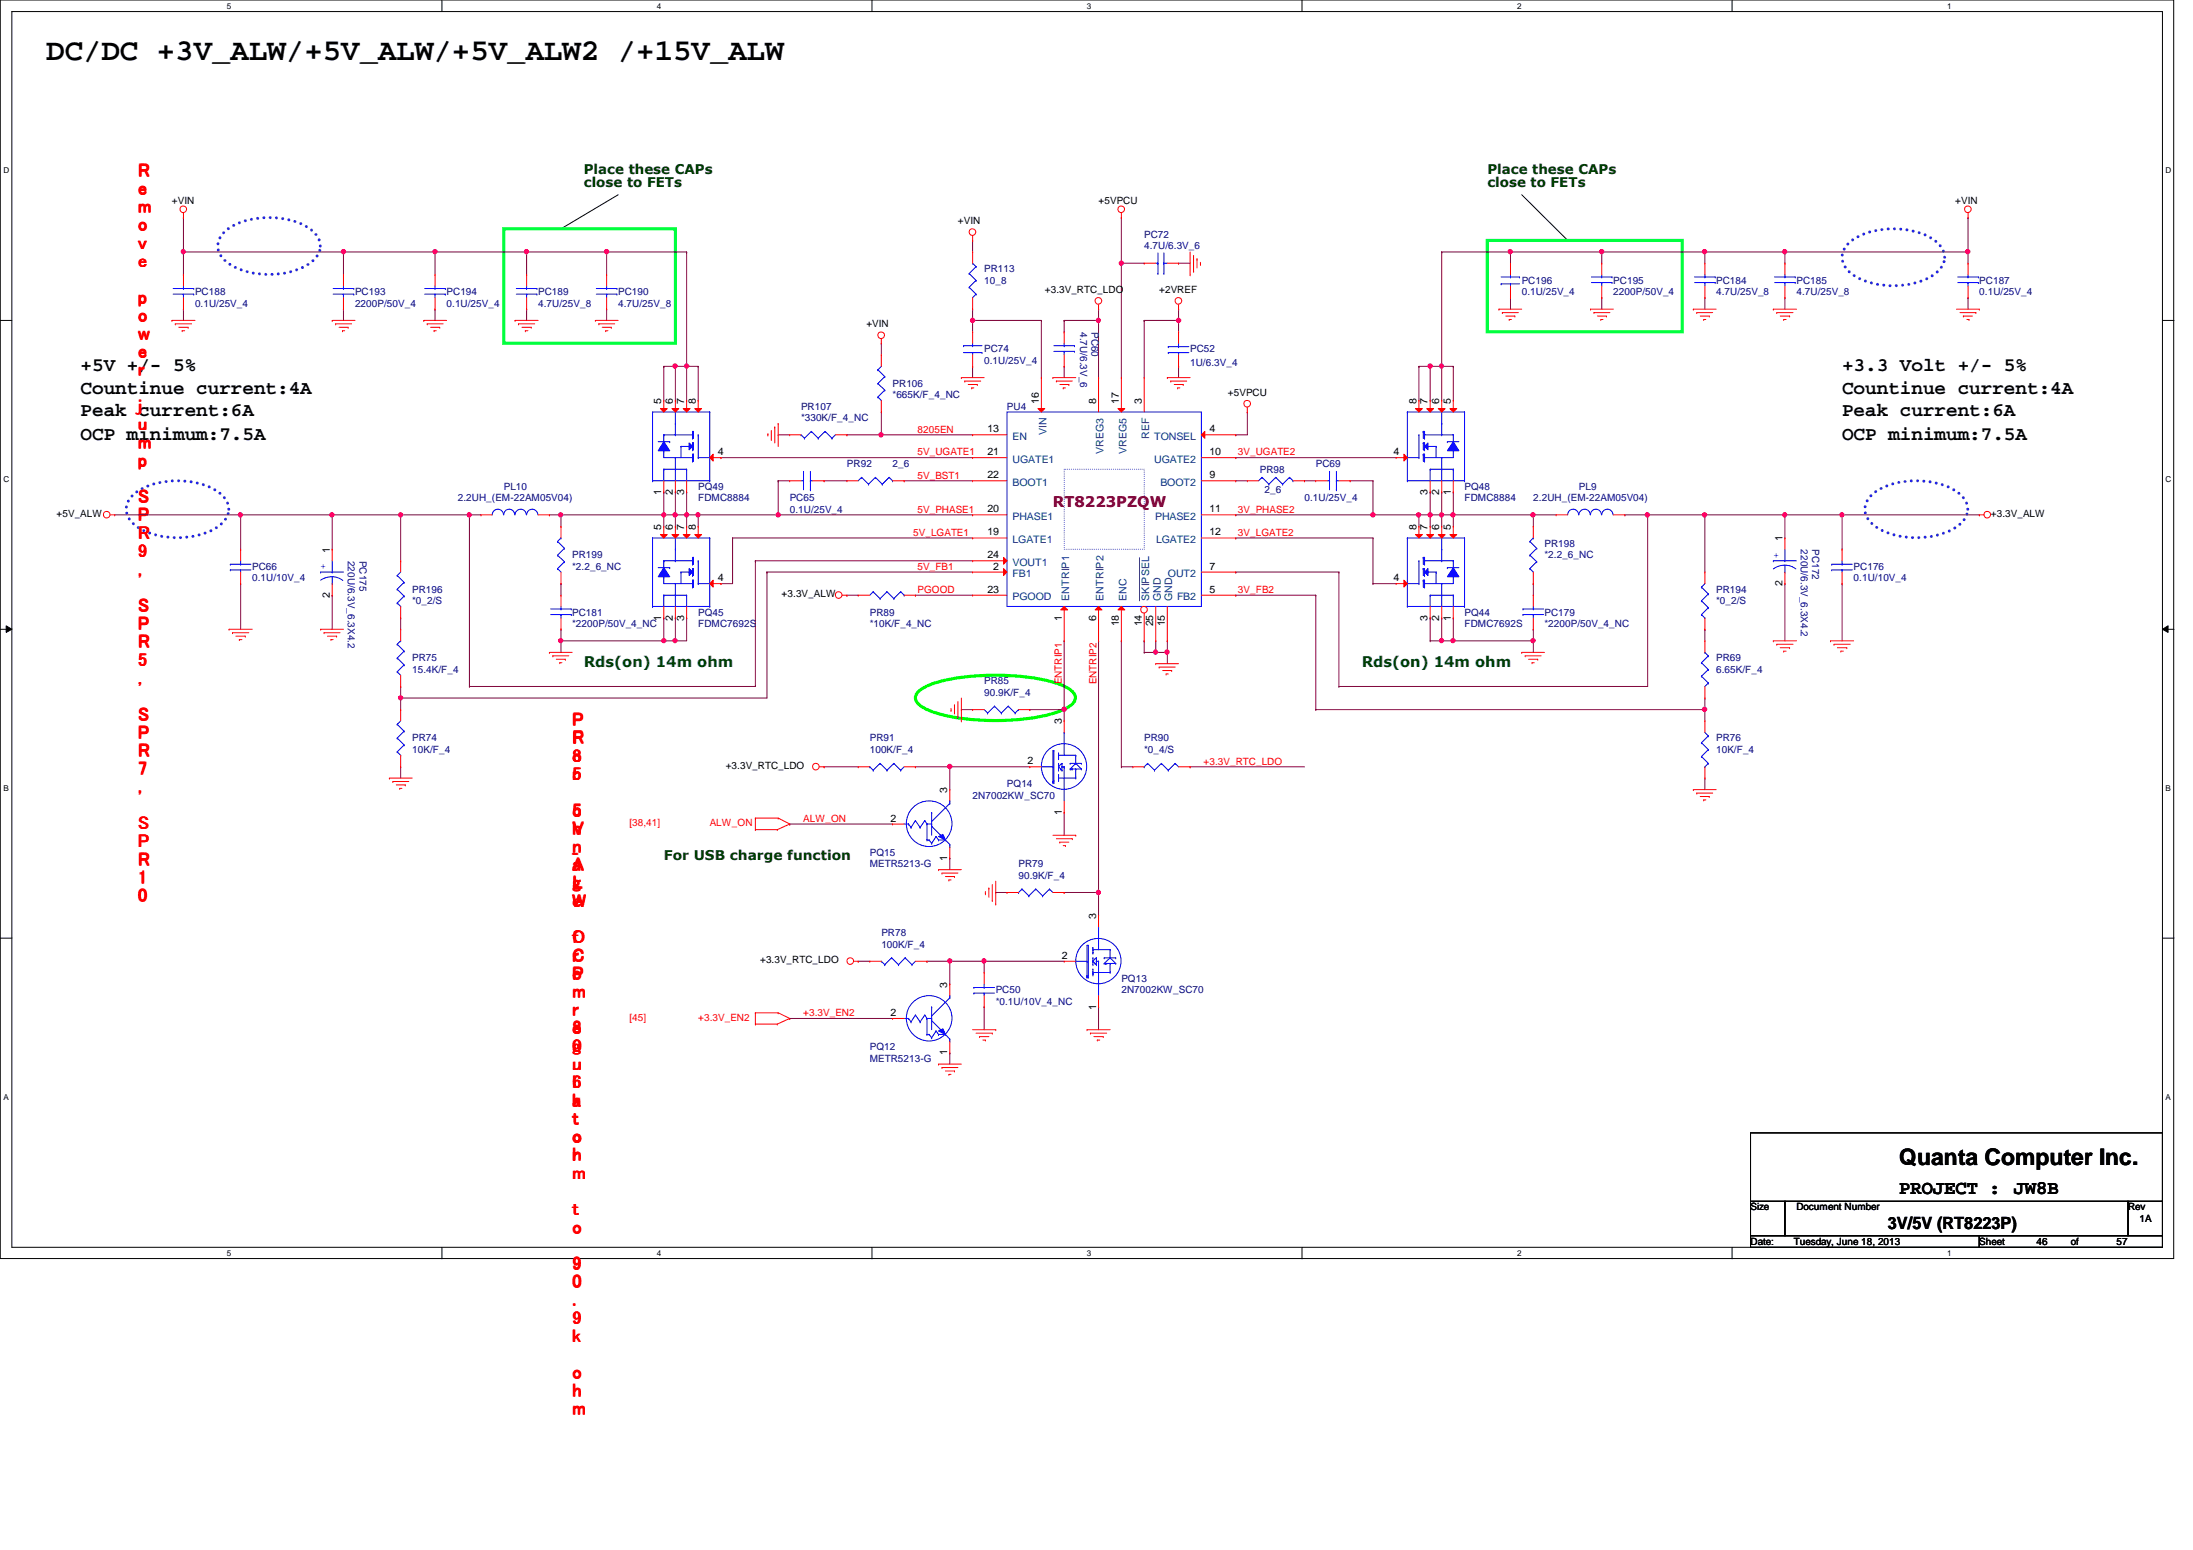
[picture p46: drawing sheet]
<svg xmlns="http://www.w3.org/2000/svg" width="297mm" height="210mm" viewBox="0 0 297 210" stroke-linecap="round" stroke-linejoin="round" font-family="sans-serif">
<defs><g id="words">
<text font-size="4.1" x="6.3" y="8.1">DC/DC +3V_ALW/+5V_ALW/+5V_ALW2 /+15V_ALW</text>
<text font-size="3.1" x="257.3" y="157.8">Quanta Computer Inc.</text>
<g font-size="2.6">
<text x="10.9" y="50.2">+5V +/- 5%</text>
<text x="10.9" y="53.3">Countinue current:4A</text>
<text x="249.5" y="53.3">Countinue current:4A</text>
<text x="249.5" y="50.2">+3.3 Volt +/- 5%</text>
<text x="10.9" y="56.4">Peak current:6A</text>
<text x="10.9" y="59.5">OCP minimum:7.5A</text>
<text x="249.5" y="59.5">OCP minimum:7.5A</text>
<text x="249.5" y="56.4">Peak current:6A</text>
<text x="257.3" y="161.8">PROJECT : JW8B</text>
</g>
<g font-size="2.5" fill="#f00">
<text x="18.7" y="23.9">R</text>
<text x="18.7" y="26.4">e</text>
<text x="18.7" y="28.8">m</text>
<text x="18.7" y="31.3">o</text>
<text x="18.7" y="33.7">v</text>
<text x="18.7" y="36.2">e</text>
<text x="18.7" y="41.1">p</text>
<text x="18.7" y="43.6">o</text>
<text x="18.7" y="46">w</text>
<text x="18.7" y="48.5">e</text>
<text x="18.7" y="50.9">r</text>
<text x="18.7" y="55.8">j</text>
<text x="18.7" y="58.3">u</text>
<text x="18.7" y="60.7">m</text>
<text x="18.7" y="63.2">p</text>
<text x="18.7" y="68.1">S</text>
<text x="18.7" y="70.6">P</text>
<text x="18.7" y="73">R</text>
<text x="18.7" y="75.5">9</text>
<text x="18.7" y="77.9">,</text>
<text x="18.7" y="82.8">S</text>
<text x="18.7" y="85.3">P</text>
<text x="18.7" y="87.8">R</text>
<text x="18.7" y="90.2">5</text>
<text x="18.7" y="92.7">,</text>
<text x="18.7" y="97.6">S</text>
<text x="18.7" y="100">P</text>
<text x="77.5" y="98.3">P</text>
<text x="77.5" y="100.8">R</text>
<text x="77.5" y="100.8">F</text>
<text x="18.7" y="102.5">R</text>
<text x="18.7" y="104.9">7</text>
<text x="18.7" y="107.4">,</text>
<text x="77.5" y="103.2">8</text>
<text x="77.5" y="105.7">5</text>
<text x="77.5" y="103.2">o</text>
<text x="77.5" y="105.7">r</text>
<text x="18.7" y="112.3">S</text>
<text x="77.5" y="110.6">c</text>
<text x="77.5" y="113">h</text>
<text x="77.5" y="110.6">5</text>
<text x="77.5" y="113">V</text>
<text x="18.7" y="114.8">P</text>
<text x="18.7" y="117.2">R</text>
<text x="18.7" y="119.7">1</text>
<text x="77.5" y="115.5">n</text>
<text x="77.5" y="117.9">a</text>
<text x="77.5" y="115.5">_</text>
<text x="77.5" y="117.9">A</text>
<text x="18.7" y="122.1">0</text>
<text x="77.5" y="120.4">g</text>
<text x="77.5" y="122.9">e</text>
<text x="77.5" y="120.4">L</text>
<text x="77.5" y="122.9">W</text>
<text x="77.5" y="127.8">f</text>
<text x="77.5" y="130.2">r</text>
<text x="77.5" y="127.8">O</text>
<text x="77.5" y="130.2">C</text>
<text x="77.5" y="132.7">o</text>
<text x="77.5" y="135.1">m</text>
<text x="77.5" y="132.7">P</text>
<text x="77.5" y="137.6">r</text>
<text x="77.5" y="140">8</text>
<text x="77.5" y="142.5">0</text>
<text x="77.5" y="140">e</text>
<text x="77.5" y="142.5">g</text>
<text x="77.5" y="144.9">.</text>
<text x="77.5" y="147.4">6</text>
<text x="77.5" y="149.9">k</text>
<text x="77.5" y="144.9">u</text>
<text x="77.5" y="147.4">l</text>
<text x="77.5" y="149.9">a</text>
<text x="77.5" y="154.8">o</text>
<text x="77.5" y="152.3">t</text>
<text x="77.5" y="157.2">h</text>
<text x="77.5" y="159.7">m</text>
<text x="77.5" y="157.2">r</text>
<text x="77.5" y="164.6">t</text>
<text x="77.5" y="167">o</text>
<text x="77.5" y="172">9</text>
<text x="77.5" y="174.4">0</text>
<text x="77.5" y="176.9">.</text>
<text x="77.5" y="179.3">9</text>
<text x="77.5" y="181.8">k</text>
<text x="77.5" y="186.7">o</text>
<text x="77.5" y="189.1">h</text>
<text x="77.5" y="191.6">m</text>
</g>
<text font-size="2.3" x="255.7" y="166.4">3V/5V (RT8223P)</text>
<text font-size="2" fill="#800000" x="142.6" y="68.7">RT8223PZQW</text>
<g font-size="2" fill="#008000">
<text x="79.1" y="90.4">Rds(on) 14m ohm</text>
<text x="184.4" y="90.4">Rds(on) 14m ohm</text>
</g>
<g font-size="1.8" fill="#004000">
<text x="79.1" y="23.5">Place these CAPs</text>
<text x="201.5" y="23.5">Place these CAPs</text>
<text x="79.1" y="25.4">close to FETs</text>
<text x="201.5" y="25.4">close to FETs</text>
<text x="89.9" y="116.5">For USB charge function</text>
</g>
<g font-size="1.4">
<text x="23.3" y="27.6">+VIN</text>
<text x="148.8" y="27.6">+5VPCU</text>
<text x="264.8" y="27.6">+VIN</text>
<text x="129.7" y="30.4">+VIN</text>
<text x="141.5" y="39.7">+3.3V_RTC_LDO</text>
<text x="157" y="39.7">+2VREF</text>
<text x="117.3" y="44.3">+VIN</text>
<text x="166.3" y="53.6">+5VPCU</text>
<text x="89.6" y="54.7" transform="rotate(-90 89.6 54.7)">5</text>
<text x="91.1" y="54.7" transform="rotate(-90 91.1 54.7)">6</text>
<text x="92.7" y="54.7" transform="rotate(-90 92.7 54.7)">7</text>
<text x="94.2" y="54.7" transform="rotate(-90 94.2 54.7)">8</text>
<text x="133.8" y="58.5">13</text>
<text x="140.7" y="54.7" transform="rotate(-90 140.7 54.7)">16</text>
<text x="148.5" y="54.7" transform="rotate(-90 148.5 54.7)">8</text>
<text x="151.6" y="54.7" transform="rotate(-90 151.6 54.7)">17</text>
<text x="154.6" y="54.7" transform="rotate(-90 154.6 54.7)">3</text>
<text x="163.8" y="58.5">4</text>
<text x="191.9" y="54.7" transform="rotate(-90 191.9 54.7)">8</text>
<text x="193.4" y="54.7" transform="rotate(-90 193.4 54.7)">7</text>
<text x="194.9" y="54.7" transform="rotate(-90 194.9 54.7)">6</text>
<text x="196.5" y="54.7" transform="rotate(-90 196.5 54.7)">5</text>
<text x="97.2" y="61.6">4</text>
<text x="133.8" y="61.6">21</text>
<text x="133.8" y="64.8">22</text>
<text x="163.8" y="64.8">9</text>
<text x="163.8" y="61.6">10</text>
<text x="188.8" y="61.6">4</text>
<text x="7.7" y="70">+5V_ALW</text>
<text x="89.6" y="71.8" transform="rotate(-90 89.6 71.8)">5</text>
<text x="89.6" y="67" transform="rotate(-90 89.6 67)">1</text>
<text x="91.1" y="71.8" transform="rotate(-90 91.1 71.8)">6</text>
<text x="91.1" y="67" transform="rotate(-90 91.1 67)">2</text>
<text x="92.7" y="71.8" transform="rotate(-90 92.7 71.8)">7</text>
<text x="92.7" y="67" transform="rotate(-90 92.7 67)">3</text>
<text x="94.2" y="71.8" transform="rotate(-90 94.2 71.8)">8</text>
<text x="133.8" y="69.4">20</text>
<text x="163.8" y="69.4">11</text>
<text x="191.9" y="71.8" transform="rotate(-90 191.9 71.8)">8</text>
<text x="193.4" y="71.8" transform="rotate(-90 193.4 71.8)">7</text>
<text x="193.4" y="67" transform="rotate(-90 193.4 67)">3</text>
<text x="194.9" y="71.8" transform="rotate(-90 194.9 71.8)">6</text>
<text x="194.9" y="67" transform="rotate(-90 194.9 67)">2</text>
<text x="196.5" y="71.8" transform="rotate(-90 196.5 71.8)">5</text>
<text x="196.5" y="67" transform="rotate(-90 196.5 67)">1</text>
<text x="269.7" y="70">+3.3V_ALW</text>
<text x="44.7" y="74.8" transform="rotate(-90 44.7 74.8)">1</text>
<text x="133.8" y="72.5">19</text>
<text x="133.8" y="75.6">24</text>
<text x="134.5" y="77.1">2</text>
<text x="163.8" y="72.5">12</text>
<text x="163.8" y="77.1">7</text>
<text x="241.4" y="73.3" transform="rotate(-90 241.4 73.3)">1</text>
<text x="44.7" y="80.9" transform="rotate(-90 44.7 80.9)">2</text>
<text x="97.2" y="78.7">4</text>
<text x="105.9" y="80.9">+3.3V_ALW</text>
<text x="133.8" y="80.3">23</text>
<text x="163.8" y="80.3">5</text>
<text x="188.8" y="78.7">4</text>
<text x="241.4" y="79.4" transform="rotate(-90 241.4 79.4)">2</text>
<text x="89.6" y="84" transform="rotate(-90 89.6 84)">1</text>
<text x="91.1" y="84" transform="rotate(-90 91.1 84)">2</text>
<text x="92.7" y="84" transform="rotate(-90 92.7 84)">3</text>
<text x="143.8" y="84" transform="rotate(-90 143.8 84)">1</text>
<text x="148.5" y="84" transform="rotate(-90 148.5 84)">6</text>
<text x="151.6" y="84.8" transform="rotate(-90 151.6 84.8)">18</text>
<text x="154.6" y="84.8" transform="rotate(-90 154.6 84.8)">14</text>
<text x="156.2" y="84.8" transform="rotate(-90 156.2 84.8)">25</text>
<text x="157.8" y="84.8" transform="rotate(-90 157.8 84.8)">15</text>
<text x="193.4" y="84" transform="rotate(-90 193.4 84)">3</text>
<text x="194.9" y="84" transform="rotate(-90 194.9 84)">2</text>
<text x="196.5" y="84" transform="rotate(-90 196.5 84)">1</text>
<text x="143.8" y="98.1" transform="rotate(-90 143.8 98.1)">3</text>
<text x="98.3" y="104.1">+3.3V_RTC_LDO</text>
<text x="128.3" y="107.4" transform="rotate(-90 128.3 107.4)">3</text>
<text x="139.2" y="103.5">2</text>
<text x="120.6" y="111.3">2</text>
<text x="143.8" y="110.4" transform="rotate(-90 143.8 110.4)">1</text>
<text x="128.3" y="116.6" transform="rotate(-90 128.3 116.6)">1</text>
<text x="148.5" y="124.4" transform="rotate(-90 148.5 124.4)">3</text>
<text x="103" y="130.5">+3.3V_RTC_LDO</text>
<text x="143.8" y="129.8">2</text>
<text x="120.6" y="137.6">2</text>
<text x="128.3" y="133.7" transform="rotate(-90 128.3 133.7)">3</text>
<text x="148.5" y="136.7" transform="rotate(-90 148.5 136.7)">1</text>
<text x="128.3" y="142.9" transform="rotate(-90 128.3 142.9)">1</text>
<text x="237.1" y="163.9">Size</text>
<text x="243.3" y="163.9">Document Number</text>
<text x="288.2" y="163.9">Rev</text>
<text x="289.8" y="165.5">1A</text>
<text x="237.1" y="168.6">Date:</text>
<text x="243" y="168.6">Tuesday, June 18, 2013</text>
<text x="268.1" y="168.6">Sheet</text>
<text x="275.8" y="168.6">46</text>
<text x="280.5" y="168.6">of</text>
<text x="286.7" y="168.6">57</text>
</g>
<g font-size="1.4" fill="#000080">
<text x="155" y="32.2">PC72</text>
<text x="155" y="33.8">4.7U/6.3V_6</text>
<text x="26.4" y="40">PC188</text>
<text x="26.4" y="41.5">0.1U/25V_4</text>
<text x="48.1" y="40">PC193</text>
<text x="48.1" y="41.5">2200P/50V_4</text>
<text x="60.5" y="40">PC194</text>
<text x="60.5" y="41.5">0.1U/25V_4</text>
<text x="72.9" y="40">PC189</text>
<text x="72.9" y="41.5">4.7U/25V_8</text>
<text x="83.7" y="40">PC190</text>
<text x="83.7" y="41.5">4.7U/25V_8</text>
<text x="133.3" y="36.9">PR113</text>
<text x="133.3" y="38.4">10_8</text>
<text x="206.1" y="38.4">PC196</text>
<text x="206.1" y="40">0.1U/25V_4</text>
<text x="218.5" y="38.4">PC195</text>
<text x="218.5" y="40">2200P/50V_4</text>
<text x="232.4" y="38.4">PC184</text>
<text x="232.4" y="40">4.7U/25V_8</text>
<text x="243.3" y="38.4">PC185</text>
<text x="243.3" y="40">4.7U/25V_8</text>
<text x="268.1" y="38.4">PC187</text>
<text x="268.1" y="40">0.1U/25V_4</text>
<text x="133.3" y="47.7">PC74</text>
<text x="146.3" y="45" transform="rotate(90 146.3 45)">4.7U/6.3V_6</text>
<text x="147.8" y="45" transform="rotate(90 147.8 45)">PC60</text>
<text x="161.2" y="47.7">PC52</text>
<text x="120.9" y="52.4">PR106</text>
<text x="120.9" y="53.9">*665K/F_4_NC</text>
<text x="133.3" y="49.3">0.1U/25V_4</text>
<text x="161.2" y="49.6">1U/6.3V_4</text>
<text x="108.5" y="55.5">PR107</text>
<text x="108.5" y="57">*330K/F_4_NC</text>
<text x="136.4" y="55.5">PU4</text>
<text x="114.7" y="63.2">PR92</text>
<text x="120.9" y="63.2">2_6</text>
<text x="170.6" y="64">PR98</text>
<text x="178.2" y="63.2">PC69</text>
<text x="62" y="67.9">2.2UH_(EM-22AM05V04)</text>
<text x="68.2" y="66.3">PL10</text>
<text x="94.6" y="66.3">PQ49</text>
<text x="94.6" y="67.9">FDMC8884</text>
<text x="107" y="67.9">PC65</text>
<text x="107" y="69.4">0.1U/25V_4</text>
<text x="171.3" y="66.8">2_6</text>
<text x="176.7" y="67.9">0.1U/25V_4</text>
<text x="198.4" y="66.3">PQ48</text>
<text x="198.4" y="67.9">FDMC8884</text>
<text x="207.7" y="67.9">2.2UH_(EM-22AM05V04)</text>
<text x="213.9" y="66.3">PL9</text>
<text x="34.2" y="77.2">PC66</text>
<text x="47.1" y="75.9" transform="rotate(90 47.1 75.9)">220U/6.3V_6.3X4.2</text>
<text x="48.7" y="75.9" transform="rotate(90 48.7 75.9)">PC175</text>
<text x="77.5" y="75.6">PR199</text>
<text x="77.5" y="77.2">*2.2_6_NC</text>
<text x="209.2" y="74.1">PR198</text>
<text x="209.2" y="75.6">*2.2_6_NC</text>
<text x="243.9" y="74.4" transform="rotate(90 243.9 74.4)">220U/6.3V_6.3X4.2</text>
<text x="245.4" y="74.4" transform="rotate(90 245.4 74.4)">PC172</text>
<text x="251.1" y="77.2">PC176</text>
<text x="34.2" y="78.7">0.1U/10V_4</text>
<text x="55.8" y="80.3">PR196</text>
<text x="55.8" y="81.8">*0_2/S</text>
<text x="77.5" y="83.4">PC181</text>
<text x="94.6" y="83.4">PQ45</text>
<text x="117.8" y="83.4">PR89</text>
<text x="198.4" y="83.4">PQ44</text>
<text x="209.2" y="83.4">PC179</text>
<text x="232.4" y="80.3">PR194</text>
<text x="232.4" y="81.8">*0_2/S</text>
<text x="251.1" y="78.7">0.1U/10V_4</text>
<text x="55.8" y="89.6">PR75</text>
<text x="77.5" y="84.9">*2200P/50V_4_NC</text>
<text x="94.6" y="84.9">FDMC7692S</text>
<text x="117.8" y="84.9">*10K/F_4_NC</text>
<text x="198.4" y="84.9">FDMC7692S</text>
<text x="209.2" y="84.9">*2200P/50V_4_NC</text>
<text x="232.4" y="89.6">PR69</text>
<text x="55.8" y="91.1">15.4K/F_4</text>
<text x="133.3" y="92.7">PR85</text>
<text x="133.3" y="94.2">90.9K/F_4</text>
<text x="232.4" y="91.1">6.65K/F_4</text>
<text x="55.8" y="100.4">PR74</text>
<text x="55.8" y="101.9">10K/F_4</text>
<text x="117.8" y="100.4">PR91</text>
<text x="117.8" y="101.9">100K/F_4</text>
<text x="155" y="100.4">PR90</text>
<text x="155" y="101.9">*0_4/S</text>
<text x="232.4" y="100.4">PR76</text>
<text x="232.4" y="101.9">10K/F_4</text>
<text x="136.4" y="106.6">PQ14</text>
<text x="131.7" y="108.2">2N7002KW_SC70</text>
<text x="117.8" y="115.9">PQ15</text>
<text x="117.8" y="117.4">METR5213-G</text>
<text x="138" y="117.4">PR79</text>
<text x="138" y="119">90.9K/F_4</text>
<text x="119.4" y="126.7">PR78</text>
<text x="119.4" y="128.3">100K/F_4</text>
<text x="134.9" y="134.5">PC50</text>
<text x="134.9" y="136.1">*0.1U/10V_4_NC</text>
<text x="151.9" y="132.9">PQ13</text>
<text x="151.9" y="134.5">2N7002KW_SC70</text>
<text x="117.8" y="142.2">PQ12</text>
<text x="117.8" y="143.8">METR5213-G</text>
</g>
<g font-size="1.4" fill="#f00">
<text x="124.3" y="58.6">8205EN</text>
<text x="124.3" y="61.7">5V_UGATE1</text>
<text x="124.3" y="64.8">5V_BST1</text>
<text x="167.7" y="61.7">3V_UGATE2</text>
<text x="124.3" y="69.4">5V_PHASE1</text>
<text x="167.7" y="69.4">3V_PHASE2</text>
<text x="123.7" y="72.6">5V_LGATE1</text>
<text x="124.3" y="77.2">5V_FB1</text>
<text x="167.7" y="72.6">3V_LGATE2</text>
<text x="124.3" y="80.3">PGOOD</text>
<text x="167.7" y="80.3">3V_FB2</text>
<text x="143.8" y="92.7" transform="rotate(-90 143.8 92.7)">ENTRIP1</text>
<text x="148.5" y="92.7" transform="rotate(-90 148.5 92.7)">ENTRIP2</text>
<text x="163" y="103.5">+3.3V_RTC_LDO</text>
<text x="85.3" y="111.9">[38,41]</text>
<text x="96.1" y="111.9">ALW_ON</text>
<text x="108.8" y="111.3">ALW_ON</text>
<text x="108.8" y="137.6">+3.3V_EN2</text>
<text x="85.3" y="138.2">[45]</text>
<text x="94.6" y="138.2">+3.3V_EN2</text>
</g>
<g font-size="1.4" fill="#004080">
<text x="137.2" y="59.6">EN</text>
<text x="141.7" y="59" transform="rotate(-90 141.7 59)">VIN</text>
<text x="155.7" y="59.5" transform="rotate(-90 155.7 59.5)">REF</text>
<text x="156.3" y="59.6">TONSEL</text>
<text x="137.2" y="62.7">UGATE1</text>
<text x="137.2" y="65.8">BOOT1</text>
<text x="149.5" y="61.5" transform="rotate(-90 149.5 61.5)">VREG3</text>
<text x="152.6" y="61.5" transform="rotate(-90 152.6 61.5)">VREG5</text>
<text x="156.3" y="62.7">UGATE2</text>
<text x="157.2" y="65.8">BOOT2</text>
<text x="137.2" y="70.4">PHASE1</text>
<text x="156.5" y="70.4">PHASE2</text>
<text x="137.2" y="73.5">LGATE1</text>
<text x="137.2" y="76.6">VOUT1</text>
<text x="156.6" y="73.5">LGATE2</text>
<text x="137.2" y="78.1">FB1</text>
<text x="137.2" y="81.3">PGOOD</text>
<text x="144.8" y="81.4" transform="rotate(-90 144.8 81.4)">ENTRIP1</text>
<text x="149.5" y="81.4" transform="rotate(-90 149.5 81.4)">ENTRIP2</text>
<text x="152.6" y="81.4" transform="rotate(-90 152.6 81.4)">ENC</text>
<text x="155.7" y="81.4" transform="rotate(-90 155.7 81.4)">SKIPSEL</text>
<text x="157.2" y="81.4" transform="rotate(-90 157.2 81.4)">GND</text>
<text x="158.2" y="78.1">OUT2</text>
<text x="158.8" y="81.4" transform="rotate(-90 158.8 81.4)">GND</text>
<text x="159.4" y="81.3">FB2</text>
</g>
<g font-size="1.4" fill="#00f">
<text x="43.4" y="77.1">+</text>
<text x="240.2" y="75.5">+</text>
</g>
<g font-size="1.1">
<text x="30.7" y="1.2">5</text>
<text x="89" y="1.2">4</text>
<text x="147.2" y="1.2">3</text>
<text x="205.5" y="1.2">2</text>
<text x="263.7" y="1.2">1</text>
<text x=".5" y="23.5">D</text>
<text x="293.3" y="23.5">D</text>
<text x=".5" y="65.3">C</text>
<text x="293.3" y="65.3">C</text>
<text x=".5" y="107.1">B</text>
<text x="293.3" y="107.1">B</text>
<text x=".5" y="148.9">A</text>
<text x="293.3" y="148.9">A</text>
<text x="30.7" y="170.1">5</text>
<text x="89" y="170.1">4</text>
<text x="147.2" y="170.1">3</text>
<text x="205.5" y="170.1">2</text>
<text x="263.7" y="170.1">1</text>
</g>
</g></defs>
<path d="M0 0h294.4v170.4h-294.4zM1.6 1.6h291.3v167.3h-291.3z" fill="none" stroke="#000" stroke-width=".14"/>
<g fill="#fff">
<path d="M30.7 .2h.6v1.2h-.6z"/>
<path d="M30.7 169.1h.6v1.2h-.6z"/>
</g>
<path d="M59.9 0v1.6M59.9 168.9v1.6" fill="none" stroke="#000" stroke-width=".14"/>
<g fill="#fff">
<path d="M89 .2h.6v1.2h-.6z"/>
<path d="M89 169.1h.6v1.2h-.6z"/>
</g>
<path d="M118.1 0v1.6M118.1 168.9v1.6" fill="none" stroke="#000" stroke-width=".14"/>
<g fill="#fff">
<path d="M147.2 .2h.6v1.2h-.6z"/>
<path d="M147.2 169.1h.6v1.2h-.6z"/>
</g>
<path d="M176.4 0v1.6M176.4 168.9v1.6" fill="none" stroke="#000" stroke-width=".14"/>
<g fill="#fff">
<path d="M205.5 .2h.6v1.2h-.6z"/>
<path d="M205.5 169.1h.6v1.2h-.6z"/>
</g>
<path d="M234.6 0v1.6M234.6 168.9v1.6" fill="none" stroke="#000" stroke-width=".14"/>
<g fill="#fff">
<path d="M263.7 .2h.6v1.2h-.6z"/>
<path d="M263.7 169.1h.6v1.2h-.6z"/>
<path d="M.5 22.5h.7v1.2h-.7z"/>
<path d="M293.3 22.5h.8v1.2h-.8z"/>
<path d="M.5 64.3h.7v1.2h-.7z"/>
<path d="M293.3 64.3h.8v1.2h-.8z"/>
</g>
<path d="M0 43.4h1.6M292.9 43.4h1.6" fill="none" stroke="#000" stroke-width=".14"/>
<g fill="#fff">
<path d="M.5 106.1h.7v1.2h-.7z"/>
<path d="M293.3 106.1h.7v1.2h-.7z"/>
</g>
<path d="M0 85.2h1.6M.8 84.8l.8 .4-.8 .4zM292.9 85.2l.8-.4v.8zM292.9 85.2h1.6" fill="none" stroke="#000" stroke-width=".14"/>
<path d="M.8 84.8l.8 .4-.8 .4zM292.9 85.2l.8-.4v.8z" fill="#000"/>
<g fill="#fff">
<path d="M.5 148h.7v1.1h-.7z"/>
<path d="M293.3 148h.7v1.1h-.7z"/>
</g>
<path d="M76 31h.1M83.7 26.4l-7.7 4.6M206.1 26.4l6.2 6.2M212.3 32.6h.1M0 127h1.6M292.9 127h1.6" fill="none" stroke="#000" stroke-width=".14"/>
<path d="M68.2 31h23.3v15.5h-23.3zM201.5 32.6h26.3v12.4h-26.3z" fill="none" stroke="#00ff40" stroke-width=".42"/>
<path d="M30.3 31.5a8.4 8.4 0 0 1 6.1-2 9 9 0 0 1 6.2 2 2.41 2.41 0 0 1 0 3.6 9.3 9.3 0 0 1-7.3 2 8 8 0 0 1-5-2 2.43 2.43 0 0 1 0-3.6zM250.3 33.1a8.4 8.4 0 0 1 6.2-2.1 9 9 0 0 1 6.1 2.1 2.41 2.41 0 0 1 0 3.5 9.3 9.3 0 0 1-7.3 2 8 8 0 0 1-5-2 2.43 2.43 0 0 1 0-3.5zM17.9 67.2a8.4 8.4 0 0 1 6.1-2.1 9 9 0 0 1 6.2 2.1 2.41 2.41 0 0 1 0 3.5 9.3 9.3 0 0 1-7.3 2.1 8 8 0 0 1-5-2.1 2.43 2.43 0 0 1 0-3.5zM253.4 67.2a8.4 8.4 0 0 1 6.1-2.1 9 9 0 0 1 6.2 2.1 2.41 2.41 0 0 1 0 3.5 9.4 9.4 0 0 1-7.3 2.1 8 8 0 0 1-5-2.1 2.43 2.43 0 0 1 0-3.5z" fill="none" stroke="#0080ff" stroke-width=".42" stroke-dasharray="0 .8"/>
<path d="M124.4 93.6a11.7 11.7 0 0 1 5.8-1.9 33.3 33.3 0 0 1 12.8 .8 4.4 4.4 0 0 1 2.5 1.5 1.35 1.35 0 0 1-.8 1.8 17 17 0 0 1-6.7 1.6 31.1 31.1 0 0 1-11.4-.9 4.4 4.4 0 0 1-2.5-1.6l-.1-.4 .1-.5z" fill="none" stroke="#0f0" stroke-width=".42"/>
<path d="M93 69.7h.1M93 69.7h1.6" fill="none" stroke="#800040" stroke-width=".14"/>
<circle cx="94.5" cy="69.7" r=".29" fill="#f0f"/>
<circle cx="94.5" cy="69.7" r=".29" fill="none" stroke="#f0f" stroke-width=".14"/>
<circle cx="93" cy="69.7" r=".3" fill="#f0f"/>
<circle cx="93" cy="69.7" r=".3" fill="none" stroke="#f0f" stroke-width=".14"/>
<path d="M93 34.1h.1M93 34.1v15.5M94.6 69.7h.1M94.6 69.7h10.8" fill="none" stroke="#800040" stroke-width=".14"/>
<circle cx="93" cy="49.6" r=".3" fill="#f0f"/>
<circle cx="93" cy="49.6" r=".3" fill="none" stroke="#f0f" stroke-width=".14"/>
<path d="M144.1 120.9h.1M144.1 120.9h4.7M148.8 120.9h.1M148.8 120.9v3.1" fill="none" stroke="#800040" stroke-width=".14"/>
<circle cx="148.8" cy="120.9" r=".29" fill="#f0f"/>
<circle cx="148.8" cy="120.9" r=".29" fill="none" stroke="#f0f" stroke-width=".14"/>
<path d="M217 34.1h.1M217 34.1h13.9M134.9 120.9h.1M134.9 120.9h1.5" fill="none" stroke="#800040" stroke-width=".14"/>
<circle cx="230.9" cy="34.1" r=".3" fill="#f0f"/>
<circle cx="230.9" cy="34.1" r=".3" fill="none" stroke="#f0f" stroke-width=".14"/>
<circle cx="217" cy="34.1" r=".3" fill="#f0f"/>
<circle cx="217" cy="34.1" r=".3" fill="none" stroke="#f0f" stroke-width=".14"/>
<path d="M204.6 34.1h.1M204.6 34.1v1.5M204.6 34.1h12.4M217 34.1h.1M217 34.1v1.5M241.8 34.1h24.8M266.6 34.1h.1M204.6 40.3h.1M204.6 40.3v1.6M217 40.3h.1M217 40.3v1.6" fill="none" stroke="#800040" stroke-width=".14"/>
<circle cx="241.7" cy="34.1" r=".29" fill="#f0f"/>
<circle cx="241.7" cy="34.1" r=".29" fill="none" stroke="#f0f" stroke-width=".14"/>
<circle cx="266.5" cy="34.1" r=".3" fill="#f0f"/>
<circle cx="266.5" cy="34.1" r=".3" fill="none" stroke="#f0f" stroke-width=".14"/>
<path d="M195.3 34.1h.1M195.3 34.1v15.5M230.9 34.1h.1M230.9 34.1v1.5M230.9 34.1h10.9M241.8 34.1h.1M241.8 34.1v1.5M230.9 40.3h.1M230.9 40.3v1.6M241.8 40.3h.1M241.8 40.3v1.6" fill="none" stroke="#800040" stroke-width=".14"/>
<circle cx="195.2" cy="49.6" r=".29" fill="#f0f"/>
<circle cx="195.2" cy="49.6" r=".29" fill="none" stroke="#f0f" stroke-width=".14"/>
<path d="M195.3 34.1h.1M195.3 34.1h9.3" fill="none" stroke="#800040" stroke-width=".14"/>
<circle cx="204.6" cy="34.1" r=".3" fill="#f0f"/>
<circle cx="204.6" cy="34.1" r=".3" fill="none" stroke="#f0f" stroke-width=".14"/>
<path d="M230.9 69.7h.1M230.9 69.7h18.6M230.9 69.7v7.8M241.8 69.7h.1M241.8 79h.1M241.8 69.7v3.2M241.8 79v7.8M195.3 86.8h.1M195.3 86.8h1.5" fill="none" stroke="#800040" stroke-width=".14"/>
<circle cx="241.7" cy="69.7" r=".29" fill="#f0f"/>
<circle cx="241.7" cy="69.7" r=".29" fill="none" stroke="#f0f" stroke-width=".14"/>
<circle cx="230.9" cy="69.7" r=".3" fill="#f0f"/>
<circle cx="230.9" cy="69.7" r=".3" fill="none" stroke="#f0f" stroke-width=".14"/>
<path d="M24.8 29.5h.1M24.8 34.1h.1M24.8 29.5v7.7M24.8 34.1h21.7M46.5 34.1h.1M24.8 41.9h.1M24.8 41.9v1.5M195.3 49.6h.1M195.3 49.6v4.6M32.6 69.7h.1M32.6 69.7v4.7" fill="none" stroke="#800040" stroke-width=".14"/>
<circle cx="24.8" cy="34.1" r=".29" fill="#f0f"/>
<circle cx="24.8" cy="34.1" r=".29" fill="none" stroke="#f0f" stroke-width=".14"/>
<circle cx="46.5" cy="34.1" r=".3" fill="#f0f"/>
<circle cx="46.5" cy="34.1" r=".3" fill="none" stroke="#f0f" stroke-width=".14"/>
<g fill="none" stroke="#800040" stroke-width=".14">
<path d="M130.2 96.1h.1M130.2 96.1h1.5M148.8 86.8h.1M148.8 86.8v34.1M111.6 103.8h.1M111.6 103.8h4.6M128.6 103.8h.1M128.6 103.8h10.9M144.1 110h.1M144.1 110v3.1M107 137.9h.1M107 137.9h13.9"/>
<path d="M116.2 130.2h.1M116.2 130.2h1.6M125.6 130.2h.1M125.6 130.2h3M128.6 130.2h.1M128.6 130.2v3.1M148.8 136.4h.1M148.8 136.4v3M128.6 142.6h.1M128.6 142.6v1.5"/>
</g>
<circle cx="128.6" cy="103.8" r=".3" fill="#f0f"/>
<circle cx="128.6" cy="103.8" r=".3" fill="none" stroke="#f0f" stroke-width=".14"/>
<path d="M144.1 96.1h.1M144.1 96.1v1.5M124 103.8h.1M124 103.8h4.6M128.6 103.8h.1M128.6 116.2h.1M128.6 103.8v3.1M128.6 116.2v1.6M133.3 130.2h.1M133.3 130.2h10.8" fill="none" stroke="#800040" stroke-width=".14"/>
<circle cx="144.1" cy="96" r=".3" fill="#f0f"/>
<circle cx="144.1" cy="96" r=".3" fill="none" stroke="#f0f" stroke-width=".14"/>
<path d="M76 79h.1M76 79v1.6M186 69.7h.1M186 69.7h6.2M192.2 69.7h.1M192.2 69.7v1.6M139.5 96.1h.1M144.1 86.8h.1M144.1 86.8v9.3h-4.6" fill="none" stroke="#800040" stroke-width=".14"/>
<circle cx="192.1" cy="69.7" r=".3" fill="#f0f"/>
<circle cx="192.1" cy="69.7" r=".3" fill="none" stroke="#f0f" stroke-width=".14"/>
<path d="M15.5 69.7h17.1M32.6 79h.1M32.6 69.7h.1M32.6 79v6.2M97.7 62h.1M97.7 62h34M193.7 69.7h.1M193.7 69.7v1.6M155 86.8h.1M155 88.3h.1M155 86.8v1.5M155 88.3h1.5" fill="none" stroke="#800040" stroke-width=".14"/>
<circle cx="156.5" cy="88.3" r=".29" fill="#f0f"/>
<circle cx="156.5" cy="88.3" r=".29" fill="none" stroke="#f0f" stroke-width=".14"/>
<path d="M131.7 43.4h.1M131.7 43.4h9.4M196.8 69.7h.1M196.8 69.7v1.6M89.9 83.7h.1M89.9 83.7v3.1M91.5 86.8h.1M91.5 86.8h1.5" fill="none" stroke="#800040" stroke-width=".14"/>
<circle cx="89.9" cy="86.8" r=".29" fill="#f0f"/>
<circle cx="89.9" cy="86.8" r=".29" fill="none" stroke="#f0f" stroke-width=".14"/>
<g fill="none" stroke="#800040" stroke-width=".14">
<path d="M192.2 49.6h.1M192.2 49.6h1.5M192.2 49.6v4.6M89.9 69.7h.1M89.9 69.7h1.6M89.9 69.7v1.6M93 69.7h.1M93 69.7v1.6M94.6 69.7h.1M94.6 69.7v1.6M192.2 69.7h.1M192.2 69.7h1.5"/>
<path d="M161.2 103.8h.1M161.2 103.8h15.5M128.6 130.2h.1M128.6 130.2h4.7"/>
</g>
<circle cx="133.3" cy="130.1" r=".29" fill="#f0f"/>
<circle cx="133.3" cy="130.1" r=".29" fill="none" stroke="#f0f" stroke-width=".14"/>
<circle cx="128.6" cy="130.1" r=".3" fill="#f0f"/>
<circle cx="128.6" cy="130.1" r=".3" fill="none" stroke="#f0f" stroke-width=".14"/>
<path d="M76 69.7h.1M89.9 66.6h.1M89.9 66.6v3.1h-13.9M133.3 136.4h.1M133.3 130.2h.1M133.3 130.2v1.5M133.3 136.4v3" fill="none" stroke="#800040" stroke-width=".14"/>
<circle cx="89.9" cy="69.7" r=".3" fill="#f0f"/>
<circle cx="89.9" cy="69.7" r=".3" fill="none" stroke="#f0f" stroke-width=".14"/>
<path d="M89.9 86.8h.1M91.5 83.7h.1M91.5 83.7v3.1h-1.6" fill="none" stroke="#800040" stroke-width=".14"/>
<circle cx="91.4" cy="86.8" r=".29" fill="#f0f"/>
<circle cx="91.4" cy="86.8" r=".29" fill="none" stroke="#f0f" stroke-width=".14"/>
<path d="M91.5 69.7h.1M91.5 66.6h.1M91.5 66.6v4.7M93 66.6h.1M93 66.6v3.1M97.7 79h.1M99.2 72.9h.1M99.2 72.9v6.1h-1.5M93 83.7h.1M93 83.7v3.1" fill="none" stroke="#800040" stroke-width=".14"/>
<circle cx="91.4" cy="69.7" r=".3" fill="#f0f"/>
<circle cx="91.4" cy="69.7" r=".3" fill="none" stroke="#f0f" stroke-width=".14"/>
<path d="M46.5 34.1h.1M46.5 34.1h12.4" fill="none" stroke="#800040" stroke-width=".14"/>
<circle cx="58.9" cy="34.1" r=".3" fill="#f0f"/>
<circle cx="58.9" cy="34.1" r=".3" fill="none" stroke="#f0f" stroke-width=".14"/>
<path d="M46.5 34.1h.1M46.5 34.1v3.1M46.5 41.9h.1M46.5 41.9v1.5M58.9 41.9h.1M58.9 41.9v1.5M91.5 49.6h.1M91.5 49.6v4.6" fill="none" stroke="#800040" stroke-width=".14"/>
<circle cx="91.4" cy="49.6" r=".3" fill="#f0f"/>
<circle cx="91.4" cy="49.6" r=".3" fill="none" stroke="#f0f" stroke-width=".14"/>
<path d="M58.9 34.1h.1M58.9 34.1h12.4M193.7 49.6h.1M193.7 49.6h1.6M193.7 49.6v4.6M151.9 86.8h.1M151.9 86.8v17M151.9 103.8h.1M151.9 103.8h1.6" fill="none" stroke="#800040" stroke-width=".14"/>
<circle cx="193.7" cy="49.6" r=".3" fill="#f0f"/>
<circle cx="193.7" cy="49.6" r=".3" fill="none" stroke="#f0f" stroke-width=".14"/>
<g fill="none" stroke="#800040" stroke-width=".14">
<path d="M131.7 32.6h.1M131.7 32.6v1.5M114.7 58.9h.1M114.7 58.9h4.7M131.7 41.9h.1M131.7 41.9v1.5M141.1 43.4h.1M141.1 43.4v7.7M195.3 49.6h.1M195.3 49.6h1.5M196.8 49.6h.1M196.8 49.6v4.6"/>
<path d="M45 69.7h.1M45 69.7h9.3M74.4 69.7h.1M74.4 69.7h1.6M76 69.7h.1M76 69.7v1.6M99.2 72.9h.1M99.2 72.9h32.5M102.3 75.9h.1M102.3 75.9v17.1M103.9 77.5h.1M103.9 77.5h27.8"/>
<path d="M167.4 80.6h.1M167.4 80.6h10.8M230.9 94.5h.1M230.9 94.5v1.6"/>
</g>
<circle cx="75.9" cy="69.7" r=".3" fill="#f0f"/>
<circle cx="75.9" cy="69.7" r=".3" fill="none" stroke="#f0f" stroke-width=".14"/>
<path d="M32.6 69.7h.1M32.6 69.7h12.4M249.5 79h.1M249.5 69.7h.1M249.5 69.7v4.7M249.5 79v7.8" fill="none" stroke="#800040" stroke-width=".14"/>
<circle cx="45" cy="69.7" r=".3" fill="#f0f"/>
<circle cx="45" cy="69.7" r=".3" fill="none" stroke="#f0f" stroke-width=".14"/>
<circle cx="32.6" cy="69.7" r=".29" fill="#f0f"/>
<circle cx="32.6" cy="69.7" r=".29" fill="none" stroke="#f0f" stroke-width=".14"/>
<path d="M63.6 69.7h.1M63.6 69.7v23.3" fill="none" stroke="#800040" stroke-width=".14"/>
<circle cx="63.5" cy="69.7" r=".29" fill="#f0f"/>
<circle cx="63.5" cy="69.7" r=".29" fill="none" stroke="#f0f" stroke-width=".14"/>
<path d="M151.9 35.6h.1M151.9 35.6h3.1M63.6 93h.1M63.6 93h38.7M76 85.2h.1M76 85.2v1.6" fill="none" stroke="#800040" stroke-width=".14"/>
<circle cx="76" cy="86.8" r=".29" fill="#f0f"/>
<circle cx="76" cy="86.8" r=".29" fill="none" stroke="#f0f" stroke-width=".14"/>
<path d="M151.9 29.5h.1M151.9 29.5v6.1M196.8 69.7h.1M196.8 69.7h10.9" fill="none" stroke="#800040" stroke-width=".14"/>
<circle cx="207.6" cy="69.7" r=".3" fill="#f0f"/>
<circle cx="207.6" cy="69.7" r=".3" fill="none" stroke="#f0f" stroke-width=".14"/>
<circle cx="196.8" cy="69.7" r=".3" fill="#f0f"/>
<circle cx="196.8" cy="69.7" r=".3" fill="none" stroke="#f0f" stroke-width=".14"/>
<path d="M159.6 49.6h.1M159.6 49.6v1.5M207.7 69.7h.1M207.7 69.7v1.6M196.8 86.8h.1M207.7 85.2h.1M207.7 85.2v1.6h-10.9" fill="none" stroke="#800040" stroke-width=".14"/>
<circle cx="207.6" cy="86.8" r=".29" fill="#f0f"/>
<circle cx="207.6" cy="86.8" r=".29" fill="none" stroke="#f0f" stroke-width=".14"/>
<path d="M45 69.7h.1M45 69.7v4.7M207.7 79h.1M207.7 79v1.6M54.3 93h.1M54.3 93v1.5M195.3 83.7h.1M195.3 83.7v3.1" fill="none" stroke="#800040" stroke-width=".14"/>
<circle cx="195.2" cy="86.8" r=".29" fill="#f0f"/>
<circle cx="195.2" cy="86.8" r=".29" fill="none" stroke="#f0f" stroke-width=".14"/>
<path d="M148.8 43.4h.1M148.8 43.4v7.7M167.4 62h.1M167.4 62h21.7M193.7 66.6h.1M193.7 66.6v3.1M195.3 66.6h.1M195.3 66.6v3.1M223.2 69.7h.1M223.2 69.7h7.7M193.7 86.8h.1M193.7 86.8h1.6" fill="none" stroke="#800040" stroke-width=".14"/>
<circle cx="193.7" cy="69.7" r=".3" fill="#f0f"/>
<circle cx="193.7" cy="69.7" r=".3" fill="none" stroke="#f0f" stroke-width=".14"/>
<path d="M155 43.4h.1M155 43.4v7.7M176.7 65.1h.1M176.7 65.1h1.5M196.8 66.6h.1M196.8 66.6v3.1M207.7 69.7h.1M207.7 69.7h3.1M45 80.6h.1M45 80.6v4.6M54.3 94.5h.1M54.3 94.5h49.6" fill="none" stroke="#800040" stroke-width=".14"/>
<circle cx="54.3" cy="94.5" r=".29" fill="#f0f"/>
<circle cx="54.3" cy="94.5" r=".29" fill="none" stroke="#f0f" stroke-width=".14"/>
<path d="M151.9 35.6h.1M151.9 35.6v15.5M131.7 49.6h.1M131.7 49.6v1.5M102.3 75.9h.1M102.3 75.9h29.4M103.9 77.5h.1M103.9 77.5v17" fill="none" stroke="#800040" stroke-width=".14"/>
<circle cx="151.9" cy="35.6" r=".3" fill="#f0f"/>
<circle cx="151.9" cy="35.6" r=".3" fill="none" stroke="#f0f" stroke-width=".14"/>
<path d="M105.4 69.7h.1M105.4 69.7h26.3" fill="none" stroke="#800040" stroke-width=".14"/>
<circle cx="105.4" cy="69.7" r=".3" fill="#f0f"/>
<circle cx="105.4" cy="69.7" r=".3" fill="none" stroke="#f0f" stroke-width=".14"/>
<path d="M195.3 69.7h.1M195.3 69.7v1.6M54.3 83.7h.1M54.3 83.7v1.5M193.7 83.7h.1M193.7 83.7v3.1M207.7 86.8h.1M207.7 86.8v1.5" fill="none" stroke="#800040" stroke-width=".14"/>
<circle cx="195.2" cy="69.7" r=".29" fill="#f0f"/>
<circle cx="195.2" cy="69.7" r=".29" fill="none" stroke="#f0f" stroke-width=".14"/>
<path d="M63.6 69.7h.1M63.6 69.7h1.5M193.7 69.7h.1M193.7 69.7h3.1M195.3 69.7h.1M196.8 83.7h.1M196.8 83.7v3.1M230.9 85.2h.1M230.9 85.2v1.6M54.3 103.8h.1M54.3 103.8v1.6" fill="none" stroke="#800040" stroke-width=".14"/>
<circle cx="196.8" cy="86.8" r=".29" fill="#f0f"/>
<circle cx="196.8" cy="86.8" r=".29" fill="none" stroke="#f0f" stroke-width=".14"/>
<path d="M167.4 72.9h.1M167.4 69.7h.1M167.4 72.9h18.6M167.4 69.7h18.6" fill="none" stroke="#800040" stroke-width=".14"/>
<circle cx="186" cy="69.7" r=".3" fill="#f0f"/>
<circle cx="186" cy="69.7" r=".3" fill="none" stroke="#f0f" stroke-width=".14"/>
<path d="M131.7 43.4h.1M131.7 43.4v1.6" fill="none" stroke="#800040" stroke-width=".14"/>
<circle cx="131.7" cy="43.4" r=".3" fill="#f0f"/>
<circle cx="131.7" cy="43.4" r=".3" fill="none" stroke="#f0f" stroke-width=".14"/>
<path d="M249.5 69.7h18.6M268.1 69.7h.1M156.5 86.8h.1M156.5 86.8v1.5M158.1 86.8h.1M158.1 86.8v1.5" fill="none" stroke="#800040" stroke-width=".14"/>
<circle cx="249.5" cy="69.7" r=".29" fill="#f0f"/>
<circle cx="249.5" cy="69.7" r=".29" fill="none" stroke="#f0f" stroke-width=".14"/>
<path d="M186 65.1h.1M186 65.1v4.6M223.2 69.7h.1M223.2 69.7v23.3M158.1 88.3h.1M158.1 88.3v1.6" fill="none" stroke="#800040" stroke-width=".14"/>
<circle cx="223.1" cy="69.7" r=".3" fill="#f0f"/>
<circle cx="223.1" cy="69.7" r=".3" fill="none" stroke="#f0f" stroke-width=".14"/>
<g fill="none" stroke="#800040" stroke-width=".14">
<path d="M144.1 43.4h.1M144.1 49.6h.1M144.1 43.4v1.6M144.1 49.6v1.5M159.6 43.4h.1M159.6 43.4v1.6M167.4 77.5h.1M167.4 65.1h.1M167.4 77.5h14M167.4 65.1h1.5M181.4 77.5h.1M181.4 77.5v15.5"/>
<path d="M220.1 69.7h.1M220.1 69.7h3.1M181.4 93h.1M181.4 93h41.8"/>
</g>
<circle cx="159.6" cy="43.4" r=".3" fill="#f0f"/>
<circle cx="159.6" cy="43.4" r=".3" fill="none" stroke="#f0f" stroke-width=".14"/>
<path d="M119.4 58.9h.1M119.4 58.9h12.3M155 43.4h.1M159.6 41.9h.1M159.6 41.9v1.5h-4.6M167.4 58.9h.1M168.9 55.8h.1M168.9 55.8v3.1h-1.5M186 72.9h.1M186 72.9v6.1" fill="none" stroke="#800040" stroke-width=".14"/>
<circle cx="119.3" cy="58.9" r=".3" fill="#f0f"/>
<circle cx="119.3" cy="58.9" r=".3" fill="none" stroke="#f0f" stroke-width=".14"/>
<path d="M144.1 43.4h.1M144.1 43.4h4.7" fill="none" stroke="#800040" stroke-width=".14"/>
<circle cx="148.8" cy="43.4" r=".29" fill="#f0f"/>
<circle cx="148.8" cy="43.4" r=".29" fill="none" stroke="#f0f" stroke-width=".14"/>
<path d="M119.4 46.5h.1M119.4 46.5v1.5M148.8 41.9h.1M148.8 41.9v1.5M156.5 88.3h.1M156.5 88.3h1.6M230.9 105.4h.1M230.9 105.4v1.5" fill="none" stroke="#800040" stroke-width=".14"/>
<circle cx="158.1" cy="88.3" r=".3" fill="#f0f"/>
<circle cx="158.1" cy="88.3" r=".3" fill="none" stroke="#f0f" stroke-width=".14"/>
<g fill="none" stroke="#800040" stroke-width=".14">
<path d="M58.9 34.1h.1M58.9 34.1v3.1M105.4 58.9h.1M105.4 58.9h1.6M105.4 65.1h.1M105.4 65.1h1.6M105.4 65.1v4.6M111.6 65.1h.1M111.6 65.1h3.1M122.5 65.1h.1M122.5 65.1h9.2M182.9 65.1h.1"/>
<path d="M182.9 65.1h3.1M186 79h.1M186 79h3.1M54.3 94.5h.1M54.3 94.5v1.6M178.2 80.6h.1M178.2 96.1h.1M178.2 80.6v15.5M178.2 96.1h52.7M230.9 96.1h.1M230.9 96.1v1.5"/>
</g>
<circle cx="230.9" cy="96" r=".3" fill="#f0f"/>
<circle cx="230.9" cy="96" r=".3" fill="none" stroke="#f0f" stroke-width=".14"/>
<g fill="none" stroke="#800040" stroke-width=".14">
<path d="M71.3 34.1h.1M71.3 34.1v3.1M71.3 34.1h10.9M82.2 34.1h.1M82.2 34.1v3.1M159.6 35.6h.1M159.6 35.6h1.6M71.3 41.9h.1M71.3 41.9v1.5M82.2 41.9h.1M82.2 41.9v1.5M89.9 49.6h.1"/>
<path d="M89.9 49.6h4.7M89.9 49.6v4.6M91.5 49.6h.1M93 49.6h.1M93 49.6v4.6M94.6 49.6h.1M94.6 49.6v4.6M119.4 55.8h.1M119.4 55.8v3.1"/>
</g>
<circle cx="82.2" cy="34.1" r=".3" fill="#f0f"/>
<circle cx="82.2" cy="34.1" r=".3" fill="none" stroke="#f0f" stroke-width=".14"/>
<circle cx="71.3" cy="34.1" r=".29" fill="#f0f"/>
<circle cx="71.3" cy="34.1" r=".29" fill="none" stroke="#f0f" stroke-width=".14"/>
<path d="M82.2 34.1h.1M82.2 34.1h10.8M54.3 69.7h.1M54.3 69.7v6.2M54.3 69.7h9.3M76 86.8h.1M76 86.8v1.5M76 86.8h13.9" fill="none" stroke="#800040" stroke-width=".14"/>
<circle cx="54.3" cy="69.7" r=".3" fill="#f0f"/>
<circle cx="54.3" cy="69.7" r=".3" fill="none" stroke="#f0f" stroke-width=".14"/>
<g fill="none" stroke="#800040" stroke-width=".14">
<path d="M266.6 29.5h.1M266.6 34.1h.1M266.6 29.5v6.1M266.6 40.3h.1M266.6 40.3v1.6M91.5 69.7h.1M91.5 69.7h1.5M114.7 80.6h.1M114.7 80.6h1.5M124 80.6h.1M124 80.6h7.7M107 111.6h.1"/>
<path d="M107 111.6h13.9"/>
</g>
<g fill="none" stroke="#f00" stroke-width=".14">
<path d="M24.8 29.5h.1M24.8 28.8v.7M131.7 32.6h.1M131.7 31.9v.7M151.9 29.5h.1M151.9 28.8v.7M161.2 37.2h.1M161.2 34.1v3.1M161.7 36.7h.1M161.7 34.6v2.1M162.1 35.1h.1M162.1 35.1v1.2"/>
<path d="M162.6 35.8h.1M162.6 35.5v.3M266.6 29.5h.1M266.6 28.8v.7M23.3 43.4h.1M23.3 43.4h3.1M23.7 43.9h.1M23.7 43.9h2.2M24.2 44.3h1.3M24.7 44.8h.1M24.7 44.8h.3M25.5 44.3h.1"/>
<path d="M45 43.4h.1M45 43.4h3.1M45.5 43.9h.1M45.5 43.9h2.1M45.9 44.3h1.3M46.4 44.8h.1M46.4 44.8h.3M47.2 44.3h.1M57.4 43.4h.1M57.4 43.4h3.1M57.9 43.9h.1M57.9 43.9h2.1"/>
<path d="M58.3 44.3h1.3M58.8 44.8h.1M58.8 44.8h.3M59.6 44.3h.1M69.8 43.4h.1M69.8 43.4h3.1M70.2 43.9h.1M70.2 43.9h2.2M70.7 44.3h1.3M71.2 44.8h.1M71.2 44.8h.3M72 44.3h.1"/>
<path d="M80.6 43.4h.1M80.6 43.4h3.1M81.1 43.9h.1M81.1 43.9h2.2M81.6 44.3h1.2M82 44.8h.1M82 44.8h.3M82.8 44.3h.1M104 58.8h.1M104 58.8v.3M104.5 59.5h.1M104.5 58.3v1.2"/>
<path d="M104.9 57.8h.1M104.9 57.8v2.2M105.4 57.4h.1M105.4 57.4v3.1M119.4 46.5h.1M119.4 45.9v.6M130.2 51.1h.1M130.2 51.1h3.1M130.7 51.6h.1M130.7 51.6h2.1M131.1 52.1h1.3M131.6 52.5h.1"/>
<path d="M131.6 52.5h.3M132.4 52.1h.1M142.6 51.1h.1M142.6 51.1h3.1M143.1 51.6h.1M143.1 51.6h2.1M143.5 52.1h1.3M144 52.5h.1M144 52.5h.3M144.8 52.1h.1M148.8 41.9h.1M148.8 41.2v.7"/>
<path d="M158.1 51.1h.1M158.1 51.1h3.1M158.6 51.6h.1M158.6 51.6h2.1M159 52.1h1.3M159.5 52.5h.1M159.5 52.5h.3M159.6 41.9h.1M159.6 41.2v.7M160.3 52.1h.1M168.9 55.8h.1M168.9 55.2v.6"/>
<path d="M203 41.9h.1M203 41.9h3.1M203.5 42.3h.1M203.5 42.3h2.2M204 42.8h1.2M204.4 43.3h.1M204.4 43.3h.3M205.2 42.8h.1M215.4 41.9h.1M215.4 41.9h3.1M215.9 42.3h.1M215.9 42.3h2.2"/>
<path d="M216.4 42.8h1.2M216.8 43.3h.1M216.8 43.3h.3M217.6 42.8h.1M229.4 41.9h.1M229.4 41.9h3M229.8 42.3h.1M229.8 42.3h2.2M230.3 42.8h1.2M230.8 43.3h.1M230.8 43.3h.3M231.5 42.8h.1"/>
<path d="M240.2 41.9h.1M240.2 41.9h3.1M240.7 42.3h.1M240.7 42.3h2.2M241.1 42.8h1.3M241.6 43.3h.1M241.6 43.3h.3M242.4 42.8h.1M265 41.9h3.1M265.5 42.3h2.1M265.9 42.8h.1M265.9 42.8h1.3"/>
<path d="M266.4 43.3h.3M266.7 43.3h.1M267.6 42.3h.1M268.1 41.9h.1M14.9 69.7h.6M15.5 69.7h.1M268.1 69.7h.1M268.1 69.7h.6M31 85.2h.1M31 85.2h3.2M31.5 85.7h.1M31.5 85.7h2.2"/>
<path d="M32 86.1h1.2M32.4 86.6h.1M32.4 86.6h.4M33.2 86.1h.1M43.4 85.2h.1M43.4 85.2h3.1M43.9 85.7h.1M43.9 85.7h2.2M44.4 86.1h1.2M44.8 86.6h.1M44.8 86.6h.3M45.6 86.1h.1"/>
<path d="M74.4 88.3h.1M74.4 88.3h3.1M74.9 88.8h.1M74.9 88.8h2.1M75.3 89.3h1.3M75.8 89.7h.1M75.8 89.7h.3M76.6 89.3h.1M114.1 80.6h.6M114.7 80.6h.1M128.8 96.2h.1M128.8 95.9v.3"/>
<path d="M129.3 95.5h.1M129.3 95.5v1.2M129.7 97.2h.1M129.7 95v2.2M130.2 97.6h.1M130.2 94.5v3.1M156.5 89.9h.1M156.5 89.9h3.1M157 90.3h.1M157 90.3h2.2M157.5 90.8h1.2M157.9 91.3h.1"/>
<path d="M157.9 91.3h.3M158.7 90.8h.1M206.1 88.3h.1M206.1 88.3h3.1M206.6 88.8h.1M206.6 88.8h2.1M207 89.3h1.3M207.5 89.7h.1M207.5 89.7h.3M208.3 89.3h.1M240.2 86.8h.1M240.2 86.8h3.1"/>
<path d="M240.7 87.2h.1M240.7 87.2h2.2M241.1 87.7h1.3M241.6 88.2h.1M241.6 88.2h.3M242.4 87.7h.1M247.9 86.8h.1M247.9 86.8h3.2M248.4 87.2h.1M248.4 87.2h2.2M248.9 87.7h1.2M249.3 88.2h.1"/>
<path d="M249.3 88.2h.4M250.1 87.7h.1M52.7 105.4h.1M52.7 105.4h3.1M53.2 105.8h.1M53.2 105.8h2.2M53.7 106.3h1.2M54.1 106.8h.1M54.1 106.8h.3M54.9 106.3h.1M102.3 112.4h.1M102.3 110.8h.1"/>
<path d="M102.3 112.4h3M102.3 110.8h3.1M102.3 110.8v1.6M105.3 112.4h.1M105.4 110.8h.1M105.4 110.8l1.6 .8M107 111.6h.1M107 111.6l-1.7 .8M111 103.8h.6M111.6 103.8h.1M127.1 117.8h.1M127.1 117.8h3.1"/>
<path d="M127.6 118.2h.1M127.6 118.2h2.1M128.1 118.7h1.2M128.5 119.2h.1M128.5 119.2h.3M129.3 118.7h.1M134.4 119.8v2.2M134.9 119.3v3.1M142.6 113.1h3.1M143.1 113.6h2.1M143.5 114h.1M143.5 114h1.3"/>
<path d="M144 114.5h.3M144.3 114.5h.1M145.2 113.6h.1M145.7 113.1h.1M229.4 106.9h.1M229.4 106.9h3M229.8 107.4h.1M229.8 107.4h2.2M230.3 107.9h1.2M230.8 108.3h.1M230.8 108.3h.3M231.5 107.9h.1"/>
<path d="M102.3 138.7h.1M102.3 137.2h.1M102.3 137.2v1.5M102.3 138.7h3M102.3 137.2h3.1M105.3 138.7h.1M105.4 137.2h.1M105.4 137.2l1.6 .7M107 137.9h.1M107 137.9l-1.7 .8M115.7 130.2h.5M116.2 130.2h.1"/>
<path d="M131.7 139.4h3.2M132.2 139.9h2.2M133.5 121h.1M133.5 120.7v.3M133.9 120.3h.1M133.9 120.3v1.2M134.4 122h.1M134.4 139.9h.1M134.9 122.4h.1M134.9 139.4h.1M147.2 139.4h.1M147.2 139.4h3.2"/>
<path d="M147.7 139.9h.1M147.7 139.9h2.2M127.1 144.1h.1M127.1 144.1h3.1M127.6 144.6h.1M127.6 144.6h2.1M128.1 145h1.2M128.5 145.5h.1M128.5 145.5h.3M129.3 145h.1M132.7 140.4h.1M132.7 140.4h1.2"/>
<path d="M133.1 140.8h.4M133.5 140.8h.1M148.2 140.4h1.2M148.6 140.8h.1M148.6 140.8h.4M149.4 140.4h.1"/>
<circle cx="24.8" cy="28.3" r=".45"/>
<circle cx="131.7" cy="31.4" r=".45"/>
<circle cx="151.9" cy="28.3" r=".45"/>
<circle cx="266.5" cy="28.3" r=".45"/>
<circle cx="119.3" cy="45.4" r=".45"/>
<circle cx="148.8" cy="40.7" r=".45"/>
<circle cx="159.6" cy="40.7" r=".45"/>
<circle cx="168.9" cy="54.7" r=".45"/>
<circle cx="14.4" cy="69.7" r=".45"/>
<circle cx="269.2" cy="69.7" r=".45"/>
<circle cx="113.6" cy="80.6" r=".45"/>
<circle cx="110.5" cy="103.8" r=".45"/>
<circle cx="115.2" cy="130.1" r=".45"/>
</g>
<path d="M237.1 153.4h55.8v9.3h-55.8zM237.1 162.7h4.7v4.6h-4.7zM237.1 167.3h31v1.6h-31zM241.8 162.7h46.4v4.6h-46.4zM268.1 167.3h24.8v1.6h-24.8zM288.2 162.7h4.7v4.6h-4.7z" fill="none" stroke="#000" stroke-width=".14"/>
<path d="M89.9 76.9l.8 1.2h-1.5z" fill="#00f"/>
<path d="M89.9 76.9l.8 1.2h-1.5z" fill="none" stroke="#00f" stroke-width=".14"/>
<path d="M93.3 77l.5 .5-.5 .4z" fill="#00f"/>
<g fill="none" stroke="#00f" stroke-width=".14">
<path d="M88.4 72.9h.1M88.4 72.9v9.2M88.4 72.9h7.7M89.2 76.9h1.5M89.9 78.1h.1M89.9 75.9h.1M89.9 75.9v1M89.9 78.1v.9h3.9M89.9 75.9h3.9M90.7 76.9h.1M91.5 74.4h.1M91.5 75.9h.1"/>
<path d="M91.5 79h.1M91.5 72.9v3M91.5 79v3.1M92.2 77.5h.1M92.2 77.5h1.1M92.2 77.5v1.5M93.3 77l.5 .5-.5 .4zM93.3 77.5h.1M93.8 79.5h.1M93.8 78.6h.1M93.8 77.9h.1M93.8 77h.1"/>
<path d="M93.8 76.4h.1M93.8 75.5h.1M93.8 79h.1M93.8 75.5v.9M93.8 77v.9M93.8 78.6v.9M93.9 78.6h.1M93.9 77h.1M93.9 75.5h.1M93.9 75.5v.9h-.1M93.9 77v.9h-.1M93.9 78.6v.9h-.1"/>
<path d="M94.6 75.9h.1M94.6 79h.1M94.6 75.9v3.1M94.6 79h1.5M96.1 72.9h.1M96.1 72.9v9.2M88.4 82.1h.1M88.4 82.1h7.7M89.9 80.6h.1M89.9 80.6v1.5M89.9 80.6h3.1M91.5 80.6h.1"/>
<path d="M93 80.6h.1M93 80.6v1.5M96.1 82.1h.1"/>
</g>
<path d="M93 83.7h.1M93 82.1v1.6" fill="none" stroke="#f00" stroke-width=".14"/>
<path d="M89.4 72.4h1l-.5 .5z" fill="#f00"/>
<path d="M89.4 72.4h1l-.5 .5zM89.9 71.3h.1M89.9 71.3v1.6M91.5 83.7h.1M91.5 82.1v1.6" fill="none" stroke="#f00" stroke-width=".14"/>
<path d="M96.1 79l.5-.4v.9z" fill="#f00"/>
<path d="M96.1 79l.5-.4v.9zM96.1 79h1.6M97.7 79h.1M89.9 83.7h.1M89.9 82.1v1.6" fill="none" stroke="#f00" stroke-width=".14"/>
<path d="M91 72.4h.9l-.4 .5z" fill="#f00"/>
<path d="M91 72.4h.9l-.4 .5zM91.5 71.3h.1M91.5 71.3v1.6" fill="none" stroke="#f00" stroke-width=".14"/>
<path d="M92.5 72.4h1l-.5 .5z" fill="#f00"/>
<path d="M92.5 72.4h1l-.5 .5zM93 71.3h.1M93 71.3v1.6" fill="none" stroke="#f00" stroke-width=".14"/>
<path d="M94.1 72.4h.9l-.4 .5z" fill="#f00"/>
<g fill="none" stroke="#f00" stroke-width=".14">
<path d="M107 58.9h.1M107 58.9h1.5M113.2 58.9h1.5M114.7 58.9h.1M54.3 75.9h.1M54.3 75.9v1.6M94.1 72.4h.9l-.4 .5zM94.6 71.3h.1M94.6 71.3v1.6M54.3 83.7h.1M54.3 93h.1M54.3 85.2h.1"/>
<path d="M54.3 82.1v1.6M54.3 85.2v1.6M54.3 91.4v1.6M131.7 96.1h.1M131.7 96.1h1.6M138 96.1h1.5M139.5 96.1h.1"/>
</g>
<g fill="none" stroke="#00f" stroke-width=".14">
<path d="M108.5 58.9h.1M108.5 58.9l.5 .5M109 59.4h.1M109.9 58.4h.1M109.9 58.4l.9 1M109.9 58.4l-.9 1M110.8 59.4h.1M111.8 58.4h.1M111.8 58.4l.9 1M111.8 58.4l-1 1M112.7 59.4h.1M113.2 58.9l-.5 .5"/>
<path d="M53.8 77.9h.1M53.8 79.8h.1M53.8 77.9l.9 1M53.8 79.8l.9 .9M54.3 77.5l-.5 .4M54.7 78.9h.1M54.7 78.9l-.9 .9M53.8 81.7h.1M53.8 91h.1M53.8 89.1h.1M53.8 87.2h.1M53.8 81.7l.5 .4"/>
<path d="M53.8 91l.5 .4M53.8 89.1l.9 .9M53.8 87.2l.9 1M54.3 82.1h.1M54.3 86.8h.1M54.3 86.8l-.5 .4M54.7 80.7h.1M54.7 90h.1M54.7 88.2h.1M54.7 80.7l-.9 1M54.7 90l-.9 1M54.7 88.2l-.9 .9"/>
<path d="M133.3 96.1l.5 .5M133.8 96.6h.1M134.7 95.6h.1M134.7 95.6l-.9 1M134.7 95.6l.9 1M135.6 96.6h.1M136.6 95.6h.1M136.6 95.6l-1 1M136.6 95.6l.9 1M137.5 96.6h.1M138 96.1h.1M138 96.1l-.5 .5"/>
</g>
<path d="M127.1 113.3l.6-.3 .4 .7z" fill="#00f"/>
<g fill="none" stroke="#00f" stroke-width=".14">
<path d="M69.9 39.8h2.8M69.9 39.1h2.8M71.3 39.1h.1M71.3 39.8h.1M71.3 38.7v.4M71.3 39.8v.5M72.7 39.8h.1M72.7 39.1h.1M142.7 47.6h2.8M142.7 46.8h2.8M144.1 46.8h.1M144.1 47.6h.1"/>
<path d="M144.1 46.5v.3M144.1 47.6v.4M145.5 47.6h.1M145.5 46.8h.1M53.8 98.1h.1M53.8 99.9h.1M53.8 98.1l.9 .9M53.8 99.9l.9 1M54.3 97.6l-.5 .5M54.7 99h.1M54.7 99l-.9 .9M206.3 83.2h.1"/>
<path d="M206.3 82.5h.1M206.3 83.2h2.8M206.3 82.5h2.8M207.7 82.5h.1M207.7 83.2h.1M207.7 82.1v.4M207.7 83.2v.5M53.8 101.8h.1M53.8 101.8l.5 .5M54.3 102.3h.1M54.7 100.9h.1M54.7 100.9l-.9 .9"/>
<path d="M122.5 111.6h.6M123.1 111.6h.1M123.1 111.6l.3 .5M123.4 112.1h.1M124 111.1h.1M124 111.1l-.6 1M124 111.1l.6 1M124.6 112.1h.1M125.3 111.1h.1M125.3 111.1l-.7 1M125.3 111.1l.3 .5M125.6 111.6h.1"/>
<path d="M125.6 113.7h.1M125.6 111.6h.6M125.6 111.6v2.1M125.6 113.7h.3M125.9 113.7h.1M125.9 113.7l.3 .5M126.2 111.6h.1M126.2 110h.1M126.2 114.2h.1M126.2 110v3.1M126.2 111.9l1.2 1.2M126.8 113.3h.1"/>
<path d="M126.8 113.3l-.6 .9M126.8 113.3l.3 .4M127.1 113.3l.6-.3 .4 .7zM127.1 113.7h.1M127.1 113.7h1M127.4 113.1h.1M128.1 113.7h.1M128.1 113.7l.5 .6M128.6 114.7h.1M128.6 114.3h.1M128.6 108.8h.1M128.6 108.5h.1"/>
<path d="M128.6 108.5v.3M128.6 114.3v.4M128.6 108.8l-2.4 2.5"/>
<circle cx="125.8" cy="111.5" r="3.1"/>
</g>
<g fill="none" stroke="#f00" stroke-width=".14">
<path d="M71.3 37.2h.1M71.3 37.2v1.5M71.3 41.9h.1M71.3 40.3v1.6M144.1 45h.1M144.1 49.6h.1M144.1 45v1.5M144.1 48v1.6M54.3 96.1h.1M54.3 96.1v1.5M207.7 80.6h.1M207.7 85.2h.1"/>
<path d="M207.7 80.6v1.5M207.7 83.7v1.5M54.3 103.8h.1M54.3 102.3v1.5M120.9 111.6h.1M120.9 111.6h1.6M128.6 116.2h.1M128.6 106.9h.1M128.6 106.9v1.6M128.6 114.7v1.5"/>
</g>
<path d="M196.8 76.9l.8 1.2h-1.6z" fill="#00f"/>
<path d="M196.8 76.9l.8 1.2h-1.6z" fill="none" stroke="#00f" stroke-width=".14"/>
<path d="M193 77.5l.4-.5v.9z" fill="#00f"/>
<g fill="none" stroke="#00f" stroke-width=".14">
<path d="M190.6 72.9h.1M190.6 72.9h7.8M190.6 72.9v9.2M190.6 79h1.6M192.2 75.9h.1M192.2 79h.1M192.2 75.9v3.1M192.8 78.6h.1M192.8 77h.1M192.8 75.5h.1M192.8 75.5v.9h.2M192.8 77v.9h.2"/>
<path d="M192.8 78.6v.9h.2M192.8 78.6h.2M192.8 77h.2M192.8 75.5h.2M193 77.5l.4-.5v.9zM193 79.5h.1M193 78.6h.1M193 77.9h.1M193 77h.1M193 76.4h.1M193 75.5h.1M193 79h.1"/>
<path d="M193 75.5v.9M193 77v.9M193 78.6v.9M193 75.9h3.8M193.4 77.5h.1M193.4 77.5h1.1M194.5 77.5h.1M194.5 77.5v1.5M195.3 74.4h.1M195.3 75.9h.1M195.3 79h.1M195.3 72.9v3"/>
<path d="M195.3 79v3.1M196 76.9h.1M196 76.9h1.6M196.8 78.1h.1M196.8 75.9h.1M196.8 75.9v1M196.8 78.1v.9h-3.8M198.4 72.9h.1M198.4 72.9v9.2M190.6 82.1h.1M190.6 82.1h7.8M193.7 80.6h.1"/>
<path d="M193.7 80.6v1.5M193.7 80.6h3.1M195.3 80.6h.1M196.8 80.6h.1M196.8 80.6v1.5M198.4 82.1h.1"/>
</g>
<path d="M193.7 83.7h.1M193.7 82.1v1.6" fill="none" stroke="#f00" stroke-width=".14"/>
<path d="M196.4 72.4h.9l-.5 .5z" fill="#f00"/>
<path d="M196.4 72.4h.9l-.5 .5zM196.8 71.3h.1M196.8 71.3v1.6M195.3 83.7h.1M195.3 82.1v1.6" fill="none" stroke="#f00" stroke-width=".14"/>
<path d="M190.2 78.6l.4 .4-.4 .5z" fill="#f00"/>
<path d="M189.1 79h.1M189.1 79h1.5M190.2 78.6l.4 .4-.4 .5zM196.8 83.7h.1M196.8 82.1v1.6" fill="none" stroke="#f00" stroke-width=".14"/>
<path d="M194.8 72.4h.9l-.4 .5z" fill="#f00"/>
<path d="M194.8 72.4h.9l-.4 .5zM195.3 71.3h.1M195.3 71.3v1.6" fill="none" stroke="#f00" stroke-width=".14"/>
<path d="M193.2 72.4h1l-.5 .5z" fill="#f00"/>
<path d="M193.2 72.4h1l-.5 .5zM193.7 71.3h.1M193.7 71.3v1.6" fill="none" stroke="#f00" stroke-width=".14"/>
<path d="M191.7 72.4h1l-.5 .5z" fill="#f00"/>
<g fill="none" stroke="#f00" stroke-width=".14">
<path d="M131.7 34.1h.1M131.7 34.1v1.5M266.6 35.6h.1M266.6 35.6v1.6M266.6 38.7v1.6M131.7 41.9h.1M131.7 40.3v1.6M266.6 40.3h.1M107 65.1h.1M107 65.1h1.5M110.1 65.1h1.5M111.6 65.1h.1"/>
<path d="M191.7 72.4h1l-.5 .5zM192.2 71.3h.1M192.2 71.3v1.6M241.8 72.9h.1M241.8 79h.1M241.8 72.9v1.5M241.8 77.5v1.5M230.9 97.6h.1M230.9 97.6v1.6M230.9 105.4h.1M230.9 103.8v1.6"/>
</g>
<g fill="none" stroke="#00f" stroke-width=".14">
<path d="M131.3 38.9h.1M131.3 37h.1M131.3 38.9l.9 .9M131.3 37l.9 1M131.7 35.6h.1M131.7 35.6l.5 .5M132.2 39.8h.1M132.2 38h.1M132.2 36.1h.1M132.2 39.8l-.5 .5M132.2 38l-.9 .9M132.2 36.1l-.9 .9"/>
<path d="M265.2 38.3h2.8M265.2 37.5h2.8M266.6 37.5h.1M266.6 38.3h.1M266.6 37.2v.3M266.6 38.3v.4M268 38.3h.1M268 37.5h.1M108.5 65.1h.3M108.8 63.8h.1M108.8 65.1h.1M108.8 63.8v2.5"/>
<path d="M109.8 65.1h.1M109.8 66.3h.1M109.8 65.1h.3M109.8 63.8v2.5M240.2 75.9h.1M240.2 75.9h3.1M241.8 77.5h.1M241.8 75.9h.1M241.8 76.5h-.1a2.54 2.54 0 0 0-1.5 .5M241.8 76.5a2.33 2.33 0 0 1 1.4 .5M241.8 74.4v1.5M241.8 76.5v1"/>
<path d="M230.9 99.2l.5 .5M231.4 99.7h.1M231.4 99.7l-.9 .9M230.5 100.6h.1M230.5 102.4h.1M230.5 100.6l.9 .9M230.5 102.4l.9 1M230.9 103.8h.1M231.4 101.5h.1M231.4 103.4h.1M231.4 101.5l-.9 .9M231.4 103.4l-.5 .4"/>
</g>
<path d="M89.9 59.8l.8 1.2h-1.5z" fill="#00f"/>
<path d="M89.9 59.8l.8 1.2h-1.5z" fill="none" stroke="#00f" stroke-width=".14"/>
<path d="M93.3 60l.5 .5-.5 .4z" fill="#00f"/>
<g fill="none" stroke="#00f" stroke-width=".14">
<path d="M88.4 55.8h.1M88.4 55.8v9.3M88.4 55.8h7.7M89.2 59.8h1.5M89.9 58.9h.1M89.9 58.9v.9M89.9 58.9h3.9M90.7 59.8h.1M91.5 57.4h.1M91.5 58.9h.1M91.5 55.8v3.1M93.3 60l.5 .5-.5 .4z"/>
<path d="M93.8 60h.1M93.8 59.4h.1M93.8 58.4h.1M93.8 58.4v1M93.8 60v.9M93.9 60h.1M93.9 58.4h.1M93.9 58.4v1h-.1M93.9 60v.9h-.1M94.6 58.9h.1M94.6 58.9v3.1M96.1 55.8h.1"/>
<path d="M96.1 55.8v9.3M88.4 65.1h.1M88.4 65.1h7.7M89.9 61h.1M89.9 63.5h.1M89.9 61v1h3.9M89.9 63.5v1.6M89.9 63.5h3.1M91.5 63.5h.1M91.5 62h.1M91.5 62v3.1M92.2 60.5h.1"/>
<path d="M92.2 60.5h1.1M92.2 60.5v1.5M93 63.5h.1M93 63.5v1.6M93.3 60.5h.1M93.8 62.4h.1M93.8 61.5h.1M93.8 60.9h.1M93.8 62h.1M93.8 61.5v.9M93.9 61.5h.1M93.9 61.5v.9h-.1"/>
<path d="M94.6 62h.1M94.6 62h1.5M96.1 65.1h.1"/>
</g>
<path d="M93 66.6h.1M93 65.1v1.5" fill="none" stroke="#f00" stroke-width=".14"/>
<path d="M89.4 55.3h1l-.5 .5z" fill="#f00"/>
<path d="M89.4 55.3h1l-.5 .5zM89.9 54.2h.1M89.9 54.2v1.6M91.5 66.6h.1M91.5 65.1v1.5" fill="none" stroke="#f00" stroke-width=".14"/>
<path d="M96.1 62l.5-.5v.9z" fill="#f00"/>
<path d="M89.9 66.6h.1M89.9 65.1v1.5M96.1 62l.5-.5v.9zM96.1 62h1.6M97.7 62h.1" fill="none" stroke="#f00" stroke-width=".14"/>
<path d="M91 55.3h.9l-.4 .5z" fill="#f00"/>
<path d="M91 55.3h.9l-.4 .5zM91.5 54.2h.1M91.5 54.2v1.6" fill="none" stroke="#f00" stroke-width=".14"/>
<path d="M92.5 55.3h1l-.5 .5z" fill="#f00"/>
<path d="M92.5 55.3h1l-.5 .5zM93 54.2h.1M93 54.2v1.6" fill="none" stroke="#f00" stroke-width=".14"/>
<path d="M94.1 55.3h.9l-.4 .5z" fill="#f00"/>
<g fill="none" stroke="#f00" stroke-width=".14">
<path d="M24.8 37.2h.1M24.8 37.2v1.5M46.5 37.2h.1M46.5 37.2v1.5M82.2 37.2h.1M82.2 37.2v1.5M155 35.6h.1M155 35.6h1.5M158.1 35.6h1.5M159.6 35.6h.1M217 35.6h.1M217 35.6v1.6"/>
<path d="M217 38.7v1.6M230.9 35.6h.1M230.9 35.6v1.6M230.9 38.7v1.6M24.8 41.9h.1M24.8 40.3v1.6M46.5 41.9h.1M46.5 40.3v1.6M82.2 41.9h.1M82.2 40.3v1.6M94.1 55.3h.9l-.4 .5zM94.6 54.2h.1"/>
<path d="M94.6 54.2v1.6M131.7 49.6h.1M131.7 45h.1M131.7 45v1.5M131.7 48v1.6M159.6 49.6h.1M159.6 45h.1M159.6 45v1.5M159.6 48v1.6M217 40.3h.1M230.9 40.3h.1M168.9 65.1h.1"/>
<path d="M168.9 65.1h1.6M175.1 65.1h1.6M176.7 65.1h.1M178.2 65.1h.1M178.2 65.1h1.6M181.4 65.1h1.5M182.9 65.1h.1M230.9 77.5h.1M230.9 77.5v1.5M249.5 79h.1M249.5 74.4h.1M249.5 74.4v1.5"/>
<path d="M249.5 77.5v1.5M76 80.6h.1M76 85.2h.1M76 80.6v1.5M76 83.7v1.5M116.2 80.6h.1M116.2 80.6h1.6M122.5 80.6h1.5M124 80.6h.1M230.9 85.2h.1M230.9 83.7v1.5M116.2 103.8h.1"/>
<path d="M116.2 103.8h1.6M122.5 103.8h1.5M124 103.8h.1"/>
</g>
<g fill="none" stroke="#00f" stroke-width=".14">
<path d="M23.4 39.8h2.8M23.4 39.1h2.8M24.8 39.1h.1M24.8 39.8h.1M24.8 38.7v.4M24.8 39.8v.5M26.2 39.8h.1M26.2 39.1h.1M45.1 39.8h2.8M45.1 39.1h2.8M46.5 39.1h.1M46.5 39.8h.1"/>
<path d="M46.5 38.7v.4M46.5 39.8v.5M47.9 39.8h.1M47.9 39.1h.1M80.8 39.8h2.8M80.8 39.1h2.8M82.2 39.1h.1M82.2 39.8h.1M82.2 38.7v.4M82.2 39.8v.5M83.6 39.8h.1M83.6 39.1h.1"/>
<path d="M156.5 35.6h.3M156.8 35.6h.1M156.8 37h.1M156.8 34.2v2.8M157.6 37h.1M157.6 35.6h.1M157.6 35.6h.5M157.6 34.2v2.8M215.6 38.3h2.8M215.6 37.5h2.8M217 37.5h.1M217 38.3h.1"/>
<path d="M217 37.2v.3M217 38.3v.4M218.4 38.3h.1M218.4 37.5h.1M229.5 38.3h2.8M229.5 37.5h2.8M230.9 37.5h.1M230.9 38.3h.1M230.9 37.2v.3M230.9 38.3v.4M232.3 38.3h.1M232.3 37.5h.1"/>
<path d="M130.5 46.8h.1M130.5 46.8h2.5M130.5 47.8h2.5M131.7 47.8h.1M131.7 46.8h.1M131.7 46.5v.3M131.7 47.8v.2M133 47.8h.1M158.2 46.9h.1M158.2 47.8h.1M158.2 47.8h2.8M158.2 46.9h2.8"/>
<path d="M159.6 47.8h.1M159.6 46.9h.1M159.6 46.5v.4M159.6 47.8v.2M170.9 64.6h.1M170.9 64.6l-.4 .5M170.9 64.6l1 1M171.9 65.6h.1M172.8 64.6h.1M172.8 64.6l-.9 1M172.8 64.6l.9 1M173.7 65.6h.1"/>
<path d="M174.7 64.6h.1M174.7 64.6l-1 1M174.7 64.6l.4 .5M175.1 65.1h.1M179.8 65.1h.3M180.1 63.8h.1M180.1 65.1h.1M180.1 63.8v2.5M181 65.1h.1M181 66.3h.1M181 65.1h.4M181 63.8v2.5"/>
<path d="M230.5 79.5h.1M230.5 79.5l.9 .9M230.9 79l-.4 .5M248.1 76.4h.1M248.1 77.2h.1M248.1 76.4h2.8M248.1 77.2h2.8M249.5 77.2h.1M249.5 76.4h.1M249.5 75.9v.5M249.5 77.2v.3M74.6 83.2h2.8"/>
<path d="M74.6 82.5h2.8M76 82.5h.1M76 83.2h.1M76 82.1v.4M76 83.2v.5M77.4 83.2h.1M77.4 82.5h.1M118.3 80.1h.1M118.3 80.1l-.5 .5M118.3 80.1l.9 1M119.2 81.1h.1M120.1 80.1h.1"/>
<path d="M120.1 80.1l-.9 1M120.1 80.1l1 1M121.1 81.1h.1M122 80.1h.1M122 80.1l-.9 1M122 80.1l.5 .5M122.5 80.6h.1M230.5 81.4h.1M230.5 83.2h.1M230.5 81.4l.9 .9M230.5 83.2l.4 .5M230.9 83.7h.1"/>
<path d="M231.4 80.4h.1M231.4 82.3h.1M231.4 80.4l-.9 1M231.4 82.3l-.9 .9M117.8 103.8h.1M117.8 103.8l.5 .5M118.3 104.3h.1M119.2 103.4h.1M119.2 103.4l.9 .9M119.2 103.4l-.9 .9M120.1 104.3h.1M121.1 103.4h.1"/>
<path d="M121.1 103.4l.9 .9M121.1 103.4l-1 .9M122 104.3h.1M122.5 103.8l-.5 .5"/>
</g>
<path d="M127.1 139.6l.6-.3 .4 .8z" fill="#00f"/>
<g fill="none" stroke="#00f" stroke-width=".14">
<path d="M240.4 38.3h2.8M240.4 37.5h2.8M241.8 37.5h.1M241.8 38.3h.1M241.8 37.2v.3M241.8 38.3v.4M243.2 38.3h.1M243.2 37.5h.1M212.3 69.7a.74 .74 0 0 1 .8-.7 .74 .74 0 0 1 .7 .7M213.9 69.7a.76 .76 0 0 1 .7-.7 .76 .76 0 0 1 .8 .7M215.4 69.7a.74 .74 0 0 1 .8-.7 .74 .74 0 0 1 .7 .7M217 69.7a.76 .76 0 0 1 .7-.7 .76 .76 0 0 1 .8 .7"/>
<path d="M122.5 137.9h.6M123.1 137.9h.1M123.1 137.9l.3 .5M123.4 138.4h.1M124 137.5h.1M124 137.5l-.6 .9M124 137.5l.6 .9M124.6 138.4h.1M125.3 137.5h.1M125.3 137.5l-.7 .9M125.3 137.5l.3 .4M125.6 137.9h.1"/>
<path d="M125.6 137.9h.6M125.6 137.9v2.2M126.2 137.9h.1M126.2 136.4h.1M126.2 136.4v3M126.2 138.2l1.2 1.2M126.8 139.6h.1M126.8 139.6l-.6 .9M126.8 139.6l.3 .5M127.1 139.6l.6-.3 .4 .8zM127.4 139.4h.1M128.6 135.1h.1"/>
<path d="M128.6 134.8h.1M128.6 134.8v.3M128.6 135.1l-2.4 2.5M131.9 133.7h.1M131.9 134.5h.1M131.9 133.7h2.8M131.9 134.5h2.8M133.3 134.5h.1M133.3 133.7h.1M133.3 133.3v.4M133.3 134.5v.3M125.6 140.1h.1"/>
<path d="M125.6 140.1h.3M125.9 140.1h.1M125.9 140.1l.3 .4M126.2 140.5h.1M127.1 140.1h.1M127.1 140.1h1M128.1 140.1h.1M128.1 140.1l.5 .6M128.6 141h.1M128.6 140.7h.1M128.6 140.7v.3"/>
<circle cx="125.9" cy="137.9" r="3.1"/>
</g>
<g fill="none" stroke="#f00" stroke-width=".14">
<path d="M241.8 35.6h.1M241.8 35.6v1.6M241.8 38.7v1.6M241.8 40.3h.1M210.8 69.7h.1M210.8 69.7h1.5M218.5 69.7h1.6M220.1 69.7h.1M120.9 137.9h.1M120.9 137.9h1.6M128.6 133.3h.1M128.6 133.3v1.5"/>
<path d="M133.3 136.4h.1M133.3 131.7h.1M133.3 131.7v1.6M133.3 134.8v1.6M128.6 142.6h.1M128.6 141v1.6"/>
</g>
<path d="M196.8 59.8l.8 1.2h-1.6z" fill="#00f"/>
<path d="M196.8 59.8l.8 1.2h-1.6z" fill="none" stroke="#00f" stroke-width=".14"/>
<path d="M193 60.5l.4-.5v.9z" fill="#00f"/>
<g fill="none" stroke="#00f" stroke-width=".14">
<path d="M190.6 55.8h.1M190.6 55.8h7.8M190.6 55.8v9.3M192.2 58.9h.1M192.2 58.9v3.1M192.8 60h.1M192.8 58.4h.1M192.8 58.4v1h.2M192.8 60v.9h.2M192.8 60h.2M192.8 58.4h.2M193 60h.1"/>
<path d="M193 59.4h.1M193 58.4h.1M193 58.4v1M193 60v.9M193 58.9h3.8M195.3 57.4h.1M195.3 58.9h.1M195.3 55.8v3.1M196 59.8h.1M196 59.8h1.6M196.8 58.9h.1M196.8 58.9v.9"/>
<path d="M198.4 55.8h.1M198.4 55.8v9.3M190.6 65.1h.1M190.6 65.1h7.8M190.6 62h1.6M192.2 62h.1M192.8 61.5h.1M192.8 61.5v.9h.2M192.8 61.5h.2M193 60.5l.4-.5v.9zM193 62.4h.1M193 61.5h.1"/>
<path d="M193 60.9h.1M193 62h.1M193 61.5v.9M193.4 60.5h.1M193.4 60.5h1.1M193.7 63.5h.1M193.7 63.5v1.6M193.7 63.5h3.1M194.5 60.5h.1M194.5 60.5v1.5M195.3 63.5h.1M195.3 62h.1"/>
<path d="M195.3 62v3.1M196.8 61h.1M196.8 63.5h.1M196.8 61v1h-3.8M196.8 63.5v1.6M198.4 65.1h.1"/>
</g>
<path d="M193.7 66.6h.1M193.7 65.1v1.5" fill="none" stroke="#f00" stroke-width=".14"/>
<path d="M196.4 55.3h.9l-.5 .5z" fill="#f00"/>
<path d="M196.4 55.3h.9l-.5 .5zM196.8 54.2h.1M196.8 54.2v1.6M195.3 66.6h.1M195.3 65.1v1.5" fill="none" stroke="#f00" stroke-width=".14"/>
<path d="M190.2 61.5l.4 .5-.4 .4z" fill="#f00"/>
<path d="M189.1 62h.1M189.1 62h1.5M190.2 61.5l.4 .5-.4 .4zM196.8 66.6h.1M196.8 65.1v1.5" fill="none" stroke="#f00" stroke-width=".14"/>
<path d="M194.8 55.3h.9l-.4 .5z" fill="#f00"/>
<path d="M194.8 55.3h.9l-.4 .5zM195.3 54.2h.1M195.3 54.2v1.6" fill="none" stroke="#f00" stroke-width=".14"/>
<path d="M193.2 55.3h1l-.5 .5z" fill="#f00"/>
<path d="M193.2 55.3h1l-.5 .5zM193.7 54.2h.1M193.7 54.2v1.6" fill="none" stroke="#f00" stroke-width=".14"/>
<path d="M191.7 55.3h1l-.5 .5z" fill="#f00"/>
<g fill="none" stroke="#f00" stroke-width=".14">
<path d="M119.4 48h.1M119.4 55.8h.1M119.4 48v1.6M119.4 54.2v1.6M155 51.1h.1M155 51.1v4.7M191.7 55.3h1l-.5 .5zM192.2 54.2h.1M192.2 54.2v1.6M32.6 79h.1M32.6 74.4h.1M32.6 74.4v1.5"/>
<path d="M32.6 77.5v1.5M45 74.4h.1M45 74.4v1.5M45 79v1.6M76 79h.1M76 71.3h.1M76 71.3v1.6M76 77.5v1.5M114.7 65.1h.1M114.7 65.1h1.5M120.9 65.1h1.6M122.5 65.1h.1"/>
<path d="M207.7 79h.1M207.7 71.3h.1M207.7 71.3v1.6M207.7 77.5v1.5M45 80.6h.1M144.1 97.6h.1M144.1 97.6v1.6M230.9 94.5h.1M230.9 86.8h.1M230.9 86.8v1.5M230.9 93v1.5M139.5 103.8h.1"/>
<path d="M139.5 103.8h1.6M144.1 110h.1M144.1 108.5v1.5M136.4 120.9h.1M136.4 120.9h1.6M142.6 120.9h1.5M144.1 120.9h.1M144.1 130.2h.1M144.1 130.2h1.6M148.8 124h.1M148.8 136.4h.1M148.8 124v1.5"/>
<path d="M148.8 134.8v1.6"/>
</g>
<g fill="none" stroke="#00f" stroke-width=".14">
<path d="M118.9 50.1h.1M118.9 51.9h.1M118.9 53.8h.1M118.9 50.1l.9 .9M118.9 51.9l.9 .9M118.9 53.8l.5 .4M119.4 54.2h.1M119.4 49.6l-.5 .5M119.8 51h.1M119.8 52.8h.1M119.8 51l-.9 .9M119.8 52.8l-.9 1"/>
<path d="M136.4 55.8h26.3v26.3h-26.3zM31.2 76.4h.1M31.2 77.2h.1M31.2 76.4h2.8M31.2 77.2h2.8M32.6 77.2h.1M32.6 76.4h.1M32.6 75.9v.5M32.6 77.2v.3M43.4 77.5h.1M43.4 77.5h3.1M45 79h.1"/>
<path d="M45 77.5h.1M45 78.1a2.7 2.7 0 0 0-1.6 .5M45 78.1a2.3 2.3 0 0 1 1.4 .5M45 75.9v1.6M45 78.1v.9M75.5 77h.1M75.5 75.2h.1M75.5 73.3h.1M75.5 77l.5 .5M75.5 75.2l1 .9M75.5 73.3l1 1M76 72.9h.1"/>
<path d="M76 72.9l-.5 .4M76.5 76.1h.1M76.5 74.3h.1M76.5 76.1l-1 .9M76.5 74.3l-1 .9M116.7 64.6h.1M116.7 64.6l-.5 .5M116.7 64.6l.9 1M117.6 65.6h.1M118.6 64.6h.1M118.6 64.6l-1 1M118.6 64.6l.9 1"/>
<path d="M119.5 65.6h.1M120.4 64.6h.1M120.4 64.6l-.9 1M120.4 64.6l.5 .5M120.9 65.1h.1M207.2 77h.1M207.2 75.2h.1M207.2 73.3h.1M207.2 77l.5 .5M207.2 75.2l.9 .9M207.2 73.3l.9 1M207.7 72.9h.1"/>
<path d="M207.7 72.9l-.5 .4M208.1 76.1h.1M208.1 74.3h.1M208.1 76.1l-.9 .9M208.1 74.3l-.9 .9M144.1 99.2h.1M144.1 99.2v3.1M230.5 91.6h.1M230.5 89.7h.1M230.5 91.6l.9 .9M230.5 89.7l.9 1M230.9 88.3h.1"/>
<path d="M230.9 88.3l.5 .5M231.4 92.5h.1M231.4 90.7h.1M231.4 88.8h.1M231.4 92.5l-.5 .5M231.4 90.7l-.9 .9M231.4 88.8l-.9 .9M141.1 103.8h1.5M142.6 105.8h.1M142.6 103.8h.1M142.6 106h.1M142.7 101.6h.1"/>
<path d="M142.7 105.7h.1M142.7 106h.1M142.7 101.6h-.1v4.4M142.7 101.6v4.4M143.4 102.3h.1M143.4 103.8h.1M143.4 103.4h.1M143.4 104.3h.1M143.4 104.9h.1M143.4 105.5h.1M143.4 102h.1M143.4 102.6h.1"/>
<path d="M143.4 102.7h.1M143.4 105.4h.1M143.4 105.7h.1M143.4 102.3h2.3M143.4 103.8l.4 .5M143.4 102v.7M143.4 103.4v.9M143.4 104.9v.8M143.4 105.4h2.3M143.7 104.1h.1M143.8 104.3h.1M143.8 103.4h.1"/>
<path d="M143.8 103.8h.1M143.8 103.8h.3M143.8 103.4l-.4 .4M143.8 103.4v.9M144.1 103.8h.1M144.1 103.8v4.7M144.9 104.1h.1M144.9 103.4h.1M144.9 104.1h1.6M144.9 103.4h1.6M145.1 104.1h.1M145.2 104.1h.1"/>
<path d="M145.7 104.1h.1M145.7 102.3h.1M145.7 103.4h.1M145.7 105.4h.1M145.7 102.3v1.1M145.7 104.1v1.3M145.7 103.4l.8 .7M145.7 103.4l-.8 .7M146.5 104.1h.1M146.5 103.4h.1M138 120.9h.1M138.4 120.4h.1"/>
<path d="M138.4 120.4l1 .9M138.4 120.4l-.4 .5M139.4 121.3h.1M140.3 120.4h.1M140.3 120.4l.9 .9M140.3 120.4l-.9 .9M141.2 121.3h.1M142.2 120.4h.1M142.2 120.4l.4 .5M142.2 120.4l-1 .9M145.7 130.2h1.5M147.2 132.2h.1"/>
<path d="M147.2 130.2h.1M147.2 132.3h.1M147.2 132.3h.2M147.4 128h.1M147.4 132h.1M147.4 132.3h.1M147.4 128h-.2v4.3M147.4 128v4.3M148 128.6h.1M148 130.2h.1M148 129.7h.1M148 130.6h.1"/>
<path d="M148 131.2h.1M148 131.9h.1M148 128.3h.1M148 128.9h.1M148 129.1h.1M148 131.7h.1M148 132h.1M148 128.6h2.4M148 130.2l.5 .4M148 128.3v.8M148 129.7v.9M148 131.2v.8"/>
<path d="M148 131.7h2.4M148.3 130.5h.1M148.5 130.6h.1M148.5 129.7h.1M148.5 130.2h.1M148.5 130.2h.3M148.5 129.7l-.5 .5M148.5 129.7v.9M148.8 130.2h.1M148.8 125.5h.1M148.8 125.5v3.1M148.8 130.2v4.6"/>
<path d="M149.6 130.5h.1M149.6 129.7h.1M149.6 130.5h1.5M149.6 129.7h1.5M149.7 130.5h.1M149.9 130.5h.1M150.4 130.5h.1M150.4 128.6h.1M150.4 129.7h.1M150.4 131.7h.1M150.4 128.6v1.1M150.4 130.5v1.2"/>
<path d="M150.4 129.7l.7 .8M150.4 129.7l-.8 .8M151.1 130.5h.1M151.1 129.7h.1"/>
<circle cx="144.1" cy="103.8" r="3.1"/>
<circle cx="148.8" cy="130.1" r="3.1"/>
</g>
<path d="M144.1 63.5h10.9v10.9h-10.9z" fill="none" stroke="#00f" stroke-width=".14" stroke-dasharray="0 .3"/>
<path d="M162.7 58.9l.5-.5v1z" fill="#f00"/>
<path d="M162.7 58.9l.5-.5v1zM162.7 58.9h4.7M167.4 58.9h.1" fill="none" stroke="#f00" stroke-width=".14"/>
<path d="M151.4 55.3h1l-.5 .5z" fill="#f00"/>
<path d="M131.7 58.9h.1M131.7 58.9h4.7M148.8 51.1h.1M148.8 51.1v4.7M151.4 55.3h1l-.5 .5zM151.9 51.1h.1M151.9 51.1v4.7" fill="none" stroke="#f00" stroke-width=".14"/>
<path d="M140.6 55.3h.9l-.4 .5z" fill="#f00"/>
<path d="M140.6 55.3h.9l-.4 .5zM141.1 51.1h.1M141.1 51.1v4.7" fill="none" stroke="#f00" stroke-width=".14"/>
<path d="M135.9 77l.5 .5-.5 .4z" fill="#f00"/>
<path d="M131.7 77.5h.1M131.7 77.5h4.7M135.9 77l.5 .5-.5 .4zM131.7 80.6h.1M131.7 80.6h4.7" fill="none" stroke="#f00" stroke-width=".14"/>
<path d="M143.7 82.6l.4-.5 .5 .5z" fill="#f00"/>
<path d="M131.7 62h.1M131.7 69.7h.1M131.7 65.1h.1M131.7 72.9h.1M131.7 62h4.7M131.7 69.7h4.7M131.7 65.1h4.7M131.7 72.9h4.7M143.7 82.6l.4-.5 .5 .5zM144.1 86.8h.1M144.1 82.1v4.7" fill="none" stroke="#f00" stroke-width=".14"/>
<path d="M151.4 82.6l.5-.5 .5 .5z" fill="#f00"/>
<g fill="none" stroke="#f00" stroke-width=".14">
<path d="M162.7 72.9h4.7M162.7 65.1h4.7M162.7 69.7h4.7M162.7 62h4.7M167.4 72.9h.1M167.4 65.1h.1M167.4 69.7h.1M167.4 62h.1M151.4 82.6l.5-.5 .5 .5zM151.9 86.8h.1M151.9 82.1v4.7M158.1 86.8h.1"/>
<path d="M158.1 82.1v4.7"/>
</g>
<path d="M148.3 82.6l.5-.5 .5 .5z" fill="#f00"/>
<path d="M148.3 82.6l.5-.5 .5 .5zM148.8 86.8h.1M148.8 82.1v4.7" fill="none" stroke="#f00" stroke-width=".14"/>
<circle cx="155" cy="82.6" r=".45" fill="#fff"/>
<g fill="none" stroke="#f00" stroke-width=".14">
<path d="M162.7 77.5h4.7M167.4 77.5h.1M155 86.8h.1M155 83.1v3.7M156.5 86.8h.1M156.5 82.1v4.7M162.7 80.6h4.7M167.4 80.6h.1"/>
<circle cx="155" cy="82.6" r=".45"/>
</g>
<path d="M154.3 75.6h.1M154.3 75.6v5.8" fill="none" stroke="#004080" stroke-width=".14"/>
<path d="M135.9 75.5l.5 .4-.5 .5z" fill="#f00"/>
<g fill="none" stroke="#f00" stroke-width=".14">
<path d="M58.9 37.2h.1M58.9 37.2v1.5M204.6 35.6h.1M204.6 35.6v1.6M204.6 38.7v1.6M58.9 41.9h.1M58.9 40.3v1.6M204.6 40.3h.1M65.1 69.7h.1M65.1 69.7h1.6M72.9 69.7h1.5M74.4 69.7h.1"/>
<path d="M131.7 75.9h.1M131.7 75.9h4.7M135.9 75.5l.5 .4-.5 .5zM153.5 103.8h.1M153.5 103.8h1.5M159.6 103.8h1.6M161.2 103.8h.1M117.8 130.2h.1M117.8 130.2h1.6M124 130.2h1.6M125.6 130.2h.1"/>
</g>
<g fill="none" stroke="#00f" stroke-width=".14">
<path d="M57.5 39.8h2.8M57.5 39.1h2.8M58.9 39.1h.1M58.9 39.8h.1M58.9 38.7v.4M58.9 39.8v.5M60.3 39.8h.1M60.3 39.1h.1M203.3 38.4h.1M203.3 37.5h2.5M203.3 38.4h2.5M204.6 38.4h.1"/>
<path d="M204.6 37.5h.1M204.6 37.2v.3M204.6 38.4v.3M205.8 37.5h.1M66.7 69.7a.76 .76 0 0 1 .7-.7 .76 .76 0 0 1 .8 .7M68.2 69.7a.74 .74 0 0 1 .8-.7 .74 .74 0 0 1 .7 .7M69.8 69.7a.76 .76 0 0 1 .7-.7 .76 .76 0 0 1 .8 .7M71.3 69.7a.76 .76 0 0 1 .8-.7 .76 .76 0 0 1 .8 .7M155 103.8h.1M155.4 103.4h.1M155.4 103.4l1 .9M155.4 103.4l-.4 .4"/>
<path d="M156.4 104.3h.1M157.3 103.4h.1M157.3 103.4l.9 .9M157.3 103.4l-.9 .9M158.2 104.3h.1M159.2 103.4h.1M159.2 103.4l.4 .4M159.2 103.4l-1 .9M119.4 130.2h.1M119.4 130.2l.4 .4M119.8 130.6h.1M120.8 129.7h.1"/>
<path d="M120.8 129.7l.9 .9M120.8 129.7l-1 .9M121.7 130.6h.1M122.6 129.7h.1M122.6 129.7l.9 .9M122.6 129.7l-.9 .9M123.5 130.6h.1M124 130.2l-.5 .4"/>
</g>
<circle cx="94.5" cy="69.7" r=".29" fill="#f0f"/>
<circle cx="94.5" cy="69.7" r=".29" fill="none" stroke="#f0f" stroke-width=".14"/>
<circle cx="93" cy="69.7" r=".3" fill="#f0f"/>
<circle cx="93" cy="69.7" r=".3" fill="none" stroke="#f0f" stroke-width=".14"/>
<circle cx="93" cy="49.6" r=".3" fill="#f0f"/>
<circle cx="93" cy="49.6" r=".3" fill="none" stroke="#f0f" stroke-width=".14"/>
<circle cx="148.8" cy="120.9" r=".29" fill="#f0f"/>
<circle cx="148.8" cy="120.9" r=".29" fill="none" stroke="#f0f" stroke-width=".14"/>
<circle cx="230.9" cy="34.1" r=".3" fill="#f0f"/>
<circle cx="230.9" cy="34.1" r=".3" fill="none" stroke="#f0f" stroke-width=".14"/>
<circle cx="217" cy="34.1" r=".3" fill="#f0f"/>
<circle cx="217" cy="34.1" r=".3" fill="none" stroke="#f0f" stroke-width=".14"/>
<circle cx="241.7" cy="34.1" r=".29" fill="#f0f"/>
<circle cx="241.7" cy="34.1" r=".29" fill="none" stroke="#f0f" stroke-width=".14"/>
<circle cx="266.5" cy="34.1" r=".3" fill="#f0f"/>
<circle cx="266.5" cy="34.1" r=".3" fill="none" stroke="#f0f" stroke-width=".14"/>
<circle cx="195.2" cy="49.6" r=".29" fill="#f0f"/>
<circle cx="195.2" cy="49.6" r=".29" fill="none" stroke="#f0f" stroke-width=".14"/>
<circle cx="204.6" cy="34.1" r=".3" fill="#f0f"/>
<circle cx="204.6" cy="34.1" r=".3" fill="none" stroke="#f0f" stroke-width=".14"/>
<circle cx="241.7" cy="69.7" r=".29" fill="#f0f"/>
<circle cx="241.7" cy="69.7" r=".29" fill="none" stroke="#f0f" stroke-width=".14"/>
<circle cx="230.9" cy="69.7" r=".3" fill="#f0f"/>
<circle cx="230.9" cy="69.7" r=".3" fill="none" stroke="#f0f" stroke-width=".14"/>
<circle cx="24.8" cy="34.1" r=".29" fill="#f0f"/>
<circle cx="24.8" cy="34.1" r=".29" fill="none" stroke="#f0f" stroke-width=".14"/>
<circle cx="46.5" cy="34.1" r=".3" fill="#f0f"/>
<circle cx="46.5" cy="34.1" r=".3" fill="none" stroke="#f0f" stroke-width=".14"/>
<circle cx="128.6" cy="103.8" r=".3" fill="#f0f"/>
<circle cx="128.6" cy="103.8" r=".3" fill="none" stroke="#f0f" stroke-width=".14"/>
<circle cx="144.1" cy="96" r=".3" fill="#f0f"/>
<circle cx="144.1" cy="96" r=".3" fill="none" stroke="#f0f" stroke-width=".14"/>
<circle cx="192.1" cy="69.7" r=".3" fill="#f0f"/>
<circle cx="192.1" cy="69.7" r=".3" fill="none" stroke="#f0f" stroke-width=".14"/>
<circle cx="156.5" cy="88.3" r=".29" fill="#f0f"/>
<circle cx="156.5" cy="88.3" r=".29" fill="none" stroke="#f0f" stroke-width=".14"/>
<circle cx="89.9" cy="86.8" r=".29" fill="#f0f"/>
<circle cx="89.9" cy="86.8" r=".29" fill="none" stroke="#f0f" stroke-width=".14"/>
<circle cx="133.3" cy="130.1" r=".29" fill="#f0f"/>
<circle cx="133.3" cy="130.1" r=".29" fill="none" stroke="#f0f" stroke-width=".14"/>
<circle cx="128.6" cy="130.1" r=".3" fill="#f0f"/>
<circle cx="128.6" cy="130.1" r=".3" fill="none" stroke="#f0f" stroke-width=".14"/>
<circle cx="89.9" cy="69.7" r=".3" fill="#f0f"/>
<circle cx="89.9" cy="69.7" r=".3" fill="none" stroke="#f0f" stroke-width=".14"/>
<circle cx="91.4" cy="86.8" r=".29" fill="#f0f"/>
<circle cx="91.4" cy="86.8" r=".29" fill="none" stroke="#f0f" stroke-width=".14"/>
<circle cx="91.4" cy="69.7" r=".3" fill="#f0f"/>
<circle cx="91.4" cy="69.7" r=".3" fill="none" stroke="#f0f" stroke-width=".14"/>
<circle cx="58.9" cy="34.1" r=".3" fill="#f0f"/>
<circle cx="58.9" cy="34.1" r=".3" fill="none" stroke="#f0f" stroke-width=".14"/>
<circle cx="91.4" cy="49.6" r=".3" fill="#f0f"/>
<circle cx="91.4" cy="49.6" r=".3" fill="none" stroke="#f0f" stroke-width=".14"/>
<circle cx="193.7" cy="49.6" r=".3" fill="#f0f"/>
<circle cx="193.7" cy="49.6" r=".3" fill="none" stroke="#f0f" stroke-width=".14"/>
<circle cx="75.9" cy="69.7" r=".3" fill="#f0f"/>
<circle cx="75.9" cy="69.7" r=".3" fill="none" stroke="#f0f" stroke-width=".14"/>
<circle cx="45" cy="69.7" r=".3" fill="#f0f"/>
<circle cx="45" cy="69.7" r=".3" fill="none" stroke="#f0f" stroke-width=".14"/>
<circle cx="32.6" cy="69.7" r=".29" fill="#f0f"/>
<circle cx="32.6" cy="69.7" r=".29" fill="none" stroke="#f0f" stroke-width=".14"/>
<circle cx="63.5" cy="69.7" r=".29" fill="#f0f"/>
<circle cx="63.5" cy="69.7" r=".29" fill="none" stroke="#f0f" stroke-width=".14"/>
<circle cx="76" cy="86.8" r=".29" fill="#f0f"/>
<circle cx="76" cy="86.8" r=".29" fill="none" stroke="#f0f" stroke-width=".14"/>
<circle cx="207.6" cy="69.7" r=".3" fill="#f0f"/>
<circle cx="207.6" cy="69.7" r=".3" fill="none" stroke="#f0f" stroke-width=".14"/>
<circle cx="196.8" cy="69.7" r=".3" fill="#f0f"/>
<circle cx="196.8" cy="69.7" r=".3" fill="none" stroke="#f0f" stroke-width=".14"/>
<circle cx="207.6" cy="86.8" r=".29" fill="#f0f"/>
<circle cx="207.6" cy="86.8" r=".29" fill="none" stroke="#f0f" stroke-width=".14"/>
<circle cx="195.2" cy="86.8" r=".29" fill="#f0f"/>
<circle cx="195.2" cy="86.8" r=".29" fill="none" stroke="#f0f" stroke-width=".14"/>
<circle cx="193.7" cy="69.7" r=".3" fill="#f0f"/>
<circle cx="193.7" cy="69.7" r=".3" fill="none" stroke="#f0f" stroke-width=".14"/>
<circle cx="54.3" cy="94.5" r=".29" fill="#f0f"/>
<circle cx="54.3" cy="94.5" r=".29" fill="none" stroke="#f0f" stroke-width=".14"/>
<circle cx="151.9" cy="35.6" r=".3" fill="#f0f"/>
<circle cx="151.9" cy="35.6" r=".3" fill="none" stroke="#f0f" stroke-width=".14"/>
<circle cx="105.4" cy="69.7" r=".3" fill="#f0f"/>
<circle cx="105.4" cy="69.7" r=".3" fill="none" stroke="#f0f" stroke-width=".14"/>
<circle cx="195.2" cy="69.7" r=".29" fill="#f0f"/>
<circle cx="195.2" cy="69.7" r=".29" fill="none" stroke="#f0f" stroke-width=".14"/>
<circle cx="196.8" cy="86.8" r=".29" fill="#f0f"/>
<circle cx="196.8" cy="86.8" r=".29" fill="none" stroke="#f0f" stroke-width=".14"/>
<circle cx="186" cy="69.7" r=".3" fill="#f0f"/>
<circle cx="186" cy="69.7" r=".3" fill="none" stroke="#f0f" stroke-width=".14"/>
<circle cx="131.7" cy="43.4" r=".3" fill="#f0f"/>
<circle cx="131.7" cy="43.4" r=".3" fill="none" stroke="#f0f" stroke-width=".14"/>
<circle cx="249.5" cy="69.7" r=".29" fill="#f0f"/>
<circle cx="249.5" cy="69.7" r=".29" fill="none" stroke="#f0f" stroke-width=".14"/>
<circle cx="223.1" cy="69.7" r=".3" fill="#f0f"/>
<circle cx="223.1" cy="69.7" r=".3" fill="none" stroke="#f0f" stroke-width=".14"/>
<circle cx="159.6" cy="43.4" r=".3" fill="#f0f"/>
<circle cx="159.6" cy="43.4" r=".3" fill="none" stroke="#f0f" stroke-width=".14"/>
<circle cx="119.3" cy="58.9" r=".3" fill="#f0f"/>
<circle cx="119.3" cy="58.9" r=".3" fill="none" stroke="#f0f" stroke-width=".14"/>
<circle cx="148.8" cy="43.4" r=".29" fill="#f0f"/>
<circle cx="148.8" cy="43.4" r=".29" fill="none" stroke="#f0f" stroke-width=".14"/>
<circle cx="158.1" cy="88.3" r=".3" fill="#f0f"/>
<circle cx="158.1" cy="88.3" r=".3" fill="none" stroke="#f0f" stroke-width=".14"/>
<circle cx="230.9" cy="96" r=".3" fill="#f0f"/>
<circle cx="230.9" cy="96" r=".3" fill="none" stroke="#f0f" stroke-width=".14"/>
<circle cx="82.2" cy="34.1" r=".3" fill="#f0f"/>
<circle cx="82.2" cy="34.1" r=".3" fill="none" stroke="#f0f" stroke-width=".14"/>
<circle cx="71.3" cy="34.1" r=".29" fill="#f0f"/>
<circle cx="71.3" cy="34.1" r=".29" fill="none" stroke="#f0f" stroke-width=".14"/>
<circle cx="54.3" cy="69.7" r=".3" fill="#f0f"/>
<circle cx="54.3" cy="69.7" r=".3" fill="none" stroke="#f0f" stroke-width=".14"/>
<use href="#words"/>
</svg>
